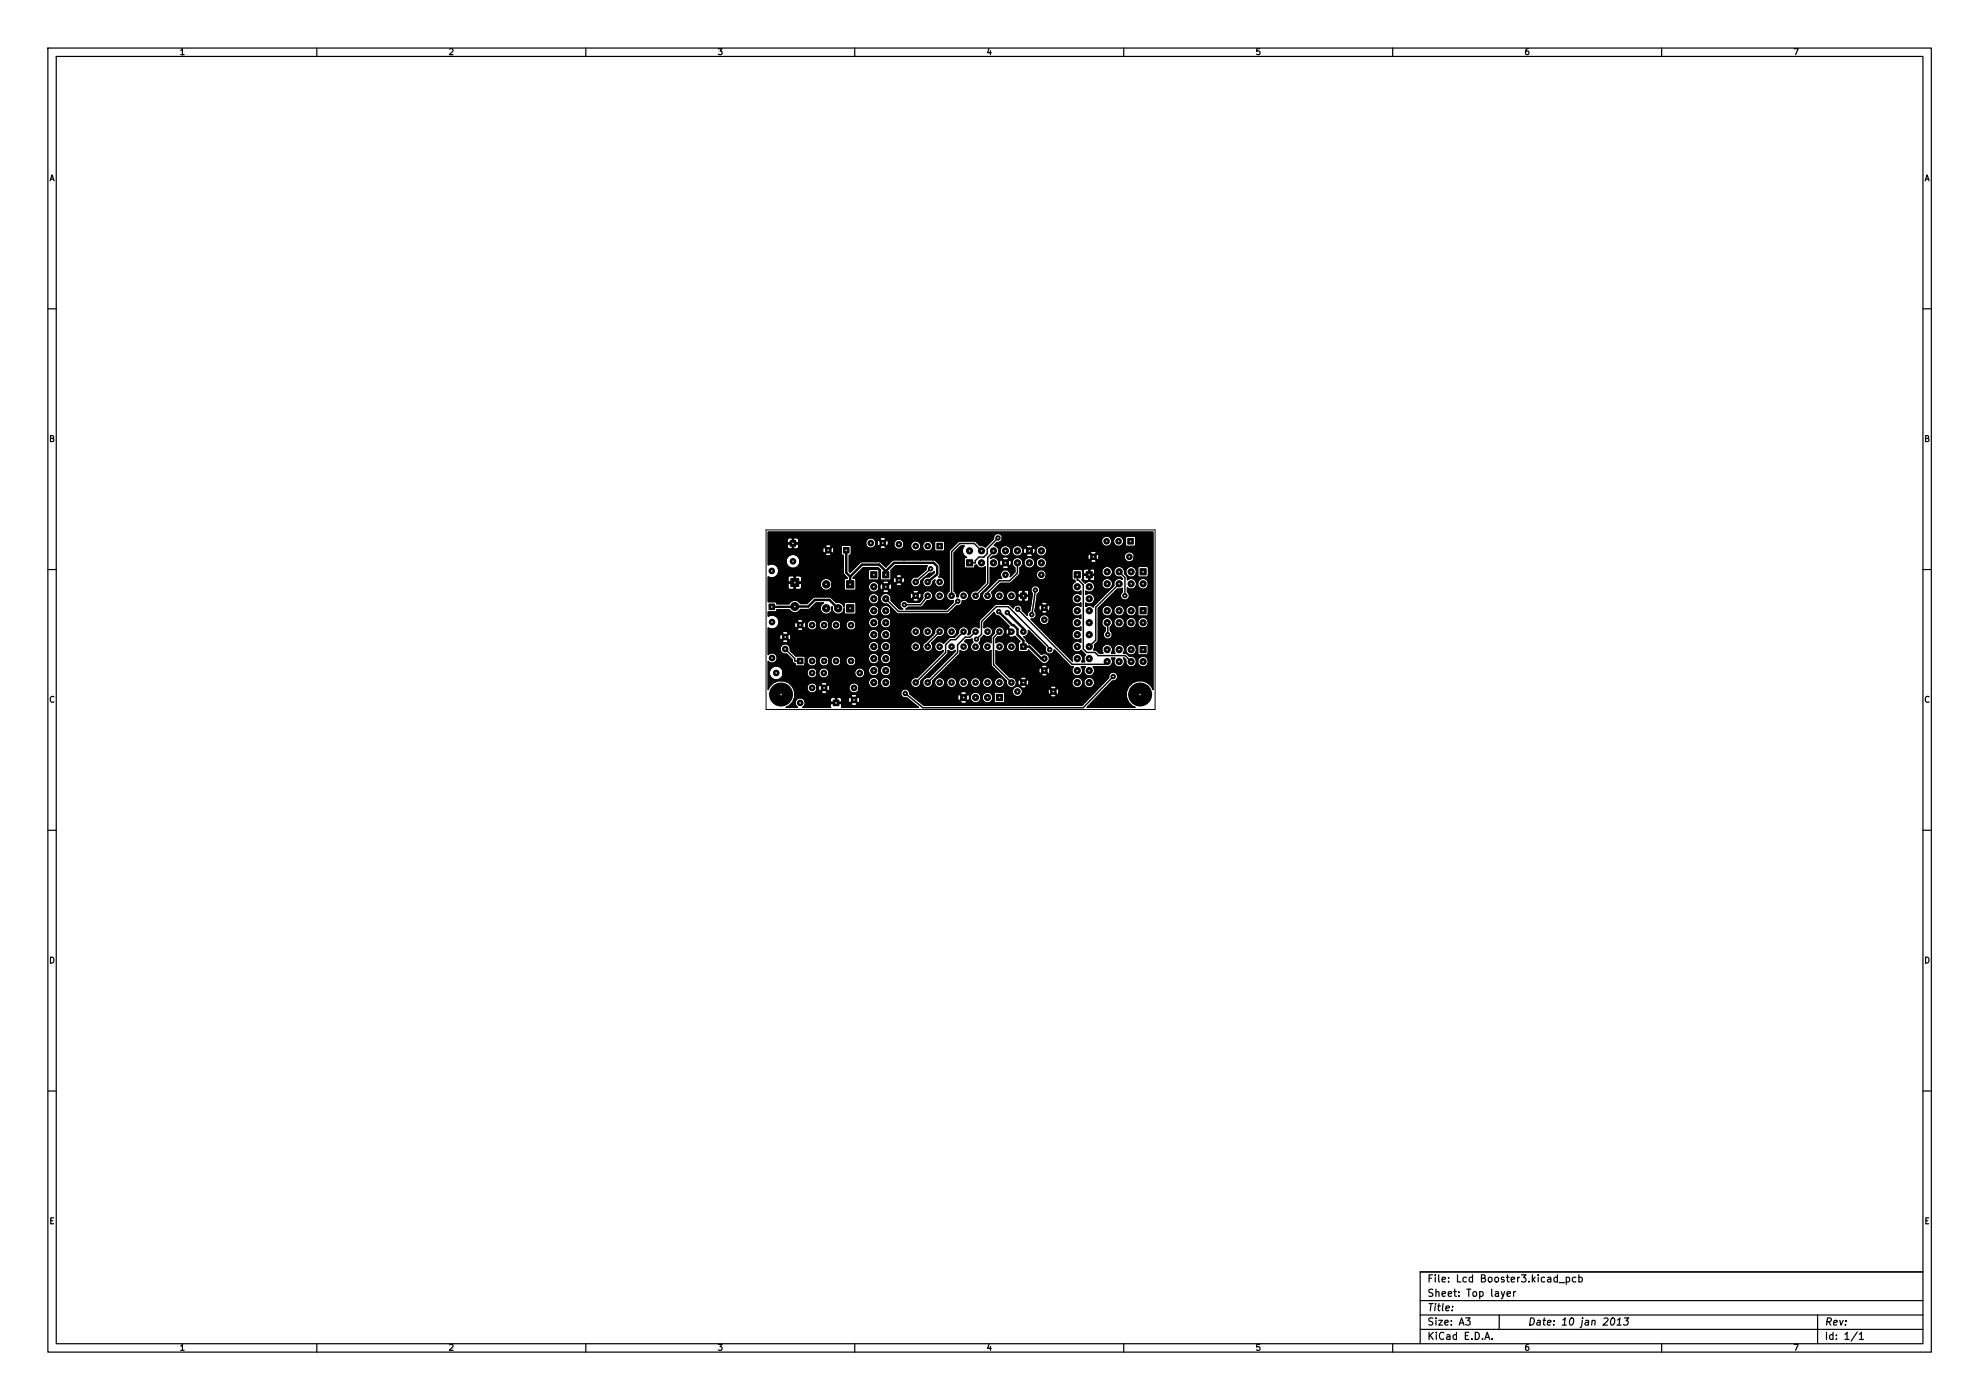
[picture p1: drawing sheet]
<svg xmlns="http://www.w3.org/2000/svg" width="420mm" height="297mm" viewBox="0 0 420 297" stroke-linecap="round" stroke-linejoin="round" font-family="sans-serif">
<defs><g id="words">
<g font-size="2.1">
<text x="302.9" y="272.1">File: Lcd Booster3.kicad_pcb</text>
<text x="302.9" y="275.2">Sheet: Top layer</text>
<text x="302.9" y="281.3">Size: A3</text>
<text x="302.9" y="278.2">Title:</text>
<text x="324.2" y="281.3">Date: 10 jan 2013</text>
<text x="387.2" y="281.3">Rev:</text>
<text x="302.9" y="284.3">KiCad E.D.A.</text>
<text x="387.2" y="284.3">Id: 1/1</text>
</g>
<g font-size="1.8">
<text x="38.2" y="11.7">1</text>
<text x="95.3" y="11.7">2</text>
<text x="152.4" y="11.7">3</text>
<text x="209.4" y="11.7">4</text>
<text x="266.5" y="11.7">5</text>
<text x="323.6" y="11.7">6</text>
<text x="380.7" y="11.7">7</text>
<text x="10.4" y="38.5">A</text>
<text x="408.3" y="38.5">A</text>
<text x="10.4" y="93.8">B</text>
<text x="408.3" y="93.8">B</text>
<text x="10.4" y="149.1">C</text>
<text x="408.3" y="149.1">C</text>
<text x="10.4" y="204.5">D</text>
<text x="408.3" y="204.5">D</text>
<text x="10.5" y="259.8">E</text>
<text x="408.4" y="259.8">E</text>
<text x="38.2" y="286.6">1</text>
<text x="95.3" y="286.6">2</text>
<text x="152.4" y="286.6">3</text>
<text x="209.4" y="286.6">4</text>
<text x="266.5" y="286.6">5</text>
<text x="323.6" y="286.6">6</text>
<text x="380.7" y="286.6">7</text>
</g>
</g></defs>
<g fill="none" stroke="#000" stroke-width=".25">
<path d="M10.2 10.2h399.6v276.7h-399.6zM11.9 12h396.2v273.1h-396.2zM67.2 10.2v1.8M124.3 10.2v1.8M181.4 10.2v1.8M238.5 10.2v1.8M295.5 10.2v1.8M352.6 10.2v1.8M10.2 65.5h1.7M408.1 65.5h1.7M163 112.9h81.7v33.4l-.3-.6-.7-.7v-24.5l-.3-.3h-1.8l-.2 .3 .1 1.8 .2 .2h1.7l.3-.2v-.3v1.6a1.17 1.17 0 0 0-1.8-.7 1.17 1.17 0 0 0 0 1.9 1.17 1.17 0 0 0 1.8-.7v-.5v8.3v-3.3l-.3-.2h-1.7l-.3 .3 .1 1.9 .2 .1h1.7l.3-.1v-.3v1.6l-.2-.4a1.17 1.17 0 0 0-1.9 0 1.17 1.17 0 0 0 .7 1.8 1.17 1.17 0 0 0 1.4-1.4v8.2v-3.2l-.3-.2h-1.7l-.3 .3 .1 1.8 .2 .2h1.7l.3-.2v-.3v1.6a1.17 1.17 0 0 0-1.8-.7 1.17 1.17 0 0 0 0 1.9 1.17 1.17 0 0 0 1.8-.7v-.5v4.9a2.7 2.7 0 0 0-2.5-.5v-15.1a1.17 1.17 0 0 0-1.8-.8 1.17 1.17 0 0 0 0 1.9 1.17 1.17 0 0 0 1.8-.7v-.4v2.5a1.17 1.17 0 0 0-1.8-.8 1.17 1.17 0 0 0 0 2 1.17 1.17 0 0 0 1.8-.8v-.4v5.7a1.17 1.17 0 0 0-1.8-.7 1.17 1.17 0 0 0 0 1.9 1.17 1.17 0 0 0 1.8-.7v-.5v2.5a1.14 1.14 0 0 0-1.5-.8l-.7-.7h-.6l.2-.5v-8.7l-.1-.5a1.17 1.17 0 0 0-2 0 1.17 1.17 0 0 0 .8 1.8 1.17 1.17 0 0 0 1.3-1.3v2.5l-.1-.4a1.17 1.17 0 0 0-2 0 1.17 1.17 0 0 0 .8 1.8 1.17 1.17 0 0 0 1.3-1.4v5.7l-.1-.4a1.16 1.16 0 0 0-1.7-.3 1.16 1.16 0 0 0-.2 1.7h-.8l.3-.5v-8.7a1.17 1.17 0 0 0-1.8-.8 1.17 1.17 0 0 0 0 1.9 1.17 1.17 0 0 0 1.8-.7v-.4v2.5a1.16 1.16 0 0 0-1.9-.7 1.16 1.16 0 0 0 .3 2v.6a.97 .97 0 0 0-.2 1.5 .97 .97 0 0 0 1.5 0 .97 .97 0 0 0-.2-1.5v-.7a1.15 1.15 0 0 0 .5-1.2v5.7l-.2-.4a1.16 1.16 0 0 0-1.6-.3 1.16 1.16 0 0 0-.2 1.7h-.8l-.7-.7h-.5l.2-.5-.1-.5 .7-.7 .2-.4v-6.8l4-4h.6l.5-.2v.8a.97 .97 0 0 0-.2 1.4 .97 .97 0 0 0 1.4 0 .97 .97 0 0 0-.2-1.4v-.9l.2 .1a1.17 1.17 0 0 0 1.3 0 1.17 1.17 0 0 0 .5-1.2v-2.5l-.2-.4v-6.6l-.3-.3h-1.6l-.3 .3v1.5l.2 .3h1.7l.2-.1 .1-.3v5.2l-.3-.3v-2.5l-.1-.4a1.1 1.1 0 0 0-1.9 0 1.1 1.1 0 0 0 .7 1.7 1.1 1.1 0 0 0 1.3-1.3v2.5a1.17 1.17 0 0 0-1.8 .5 1.17 1.17 0 0 0 1.1 1.6 1.17 1.17 0 0 0 1.2-1.4v2.5l-.2-.4a1.14 1.14 0 0 0-1.8-.2v-.7l-.6-.6v-.6l-.2-.4v-6.1a1.1 1.1 0 0 0-1.6-.7 1.1 1.1 0 0 0 0 1.9 1.1 1.1 0 0 0 1.6-.7v-.5v6.1a1.16 1.16 0 0 0-1.5-.4 1.16 1.16 0 0 0-.5 1.5 1.16 1.16 0 0 0 1.4 .6l.4 .5a1.15 1.15 0 0 0-1.4 0 1.15 1.15 0 0 0-.4 1.3l-.3 .3v-3.4l-.2-.4v-6.1a1.1 1.1 0 0 0-1.7-.7 1.1 1.1 0 0 0 0 1.9 1.1 1.1 0 0 0 1.7-.7v-.5v6.1a1.17 1.17 0 0 0-1.9 0 1.17 1.17 0 0 0 .7 1.8 1.17 1.17 0 0 0 1.4-1.4v2.5l-.2-.4a1.17 1.17 0 0 0-1.9 0 1.17 1.17 0 0 0 .7 1.8 1.17 1.17 0 0 0 1.4-1.4v.9l-2.9 2.8v-9l-.1-.8h-.2l-.2 .1v-.3a.82 .82 0 0 0-1.4 0l.7 .7 .7-.7v.3l-.5 .5 .7 .7h.2l.1-.5v9l-.5 .6v-8.9l-.7-.7-.2 .2v-.4l-.6-.6a.82 .82 0 0 0 0 1.3l.6-.7v.4l-.5 .5 .1 .2a.87 .87 0 0 0 1.3-.2v8.9l-.3 .3v-7.1l-.4-.4-.7 .1v1h1l.1-.7v1.7l-.1-.7h-1v1l.1 .1h.6l.4-.4v5.4l-.4 .6-.2-.2a1.12 1.12 0 0 0-1.4 .1v-.8l.1 .1a1.16 1.16 0 0 0 1.5-.2 1.16 1.16 0 0 0 0-1.6 1.16 1.16 0 0 0-1.6-.1v-.7l.1 .1a1.16 1.16 0 0 0 1.8-.7 1.16 1.16 0 0 0-1.3-1.4v-2.6l-.7-.1-.4 .4v.6l.1 .1h1v.3h-1l-.1 .7 .4 .4 .7-.1v.3l-.7 .3-.7-.7 .1-.2v-1.7l-.1-.2-1.8-.1-.3 .3v1.7l.1 .2 .5 .1 .1 .3a1.15 1.15 0 0 0-.6 1.7 1.15 1.15 0 0 0 1.7 .3v.8l-.1-.1a1.16 1.16 0 0 0-1.5 .2 1.16 1.16 0 0 0 .1 1.6 1.16 1.16 0 0 0 1.5 0v.8l-.1-.1a1.16 1.16 0 0 0-1.5 .2 1.16 1.16 0 0 0 .1 1.6 1.16 1.16 0 0 0 1.5 0v.8l-.1-.1a1.16 1.16 0 0 0-1.5 .3 1.16 1.16 0 0 0 .1 1.5 1.16 1.16 0 0 0 1.5 .1v.8l-.1-.1a1.16 1.16 0 0 0-1.5 .2 1.16 1.16 0 0 0 .1 1.6 1.16 1.16 0 0 0 1.5 0v.8l-.1-.1a1.16 1.16 0 0 0-1.5 .3 1.16 1.16 0 0 0 .1 1.6 1.16 1.16 0 0 0 1.6-.1l1 .9-.2 .2a1.14 1.14 0 0 0 0 1.3h-.6a1.16 1.16 0 0 0-.9-1.8 1.16 1.16 0 0 0-1.1 1.7l-4.8-4.8v-6.9l-.1-.3h-.2l-.2 .1-.2-.6v-11.1l-.2-.5a1.17 1.17 0 0 0-1.9 0 1.17 1.17 0 0 0 .8 1.8 1.17 1.17 0 0 0 1.3-1.3v2.5l-.2-.4a1.17 1.17 0 0 0-1.9 0 1.17 1.17 0 0 0 .8 1.8 1.17 1.17 0 0 0 1.3-1.4v8.6v-6.1l-.2-.4a1.1 1.1 0 0 0-1.8 0 1.1 1.1 0 0 0 .7 1.7 1.1 1.1 0 0 0 1.3-1.3v6.1h-.8l-.4 .3 .7 .7 .7-.7v.3l-.5 .5 .7 .7h.2l.1-.5v6.4l-.1-.2v-4l-.4-.7v-.8l-.7-.7-.2 .2v-.4l-.6-.6a.82 .82 0 0 0 0 1.3l.6-.7v.4l-.5 .5 .1 .2a.87 .87 0 0 0 1.3-.2l-.1 .8a1.1 1.1 0 0 0-1.6 .5 1.1 1.1 0 0 0 .9 1.5 1.1 1.1 0 0 0 1.2-1.3v4l-3.9-3.9a.96 .96 0 0 0 1-.6 .96 .96 0 0 0-.2-1.1l.5-3.6a.95 .95 0 0 0 .6-1.1 .95 .95 0 0 0-1-.8v-7.7l-.1-.3-.2-.1-.2 .2v-.3a.88 .88 0 0 0-1.5 0l.7 .7 .8-.7v.3l-.6 .6 .8 .7 .2-.1 .1-.4v7.1h-.1v-5l-.4-.7v-.7l-.8-.7-.1 .1v-.3l-.8-.8-.2 .1a.94 .94 0 0 0 .2 1.4l.8-.7v.3l-.6 .6 .1 .2a.94 .94 0 0 0 1.4-.2v.7l-.1-.1a1.17 1.17 0 0 0-1.8 .6 1.17 1.17 0 0 0 1.1 1.6 1.17 1.17 0 0 0 1.2-1.4l-.1 5a.96 .96 0 0 0-.7 .7 .96 .96 0 0 0 .3 1l-.6 3.6-.1 .1v-4l-.4-.4-.7 .1v1h.9l.2-.5v1.2l-.2-.5h-.9v1l.1 .1 .8-.1 .2-.5v2.6l-.4 .6v.4l-1-1v-12.9l-.1-.5a1.17 1.17 0 0 0-2 0 1.17 1.17 0 0 0 .8 1.8 1.17 1.17 0 0 0 1.3-1.3v2.5l-.1-.4a1.16 1.16 0 0 0-1.9-.2 1.16 1.16 0 0 0 .4 1.8v1l-.8 .7-.1-5.4a1.16 1.16 0 0 0-1.8-.8v-1.9l-.1-.4a.97 .97 0 0 0-1.2-.3 .97 .97 0 0 0-.6 1l-1.7 1.8a1.05 1.05 0 0 0-1.2-.3l-1-1h-3.2l-.4 .1-1.7 1.8-.2 .4-.1 8.4a1.09 1.09 0 0 0-.4 1.4 1.09 1.09 0 0 0 1.4 .5v.4l-1.5 1.4h-.3v-14.1l-.3-.3h-1.6l-.3 .3v1.5l.2 .3h1.7l.2-.1 .1-.3v6.8l-.5-.7-.8-.2 .3-.5v-1.8a2.19 2.19 0 0 0-1.1-1.3h-.5v-3.2l-.1-.3a1.1 1.1 0 0 0-1.9-.1 1.1 1.1 0 0 0 .7 1.7 1.1 1.1 0 0 0 1.3-1.3v3.2h-2.5v-3.2l-.2-.3a1.1 1.1 0 0 0-1.8-.1 1.1 1.1 0 0 0 .7 1.7 1.1 1.1 0 0 0 1.3-1.3v3.2h-3.6v-3.5l-.1-.4a1.1 1.1 0 0 0-1.9 0 1.1 1.1 0 0 0 .7 1.7 1.1 1.1 0 0 0 1.3-1.3v3.5h-2.3l-1 .9v-4.8l-.1-.3-.2-.1-.2 .2v-.3a.82 .82 0 0 0-1.4 0l.7 .6 .7-.6v.3l-.5 .5 .7 .7 .2-.1 .1-.4v4.3l-.5 .5v-4.1l-.7-.7-.2 .2v-.4l-.6-.7a.82 .82 0 0 0 0 1.4l.6-.7v.4l-.5 .5 .1 .2a.87 .87 0 0 0 1.3-.2v4.2l-1.2-1.1h-.9v-4.2l-.2-.4a1.1 1.1 0 0 0-1.8 0 1.1 1.1 0 0 0 .7 1.7 1.1 1.1 0 0 0 1.3-1.3v4.2h-3.2l-2.3 2.2-.2-.2v-3.4h.3l.2-.3v-1.5l-.3-.3h-1.6l-.2 .1-.1 1.7 .2 .3h.2v3.7l.2 .5 .7 .6v.1l-.5 .1-.2 .2v2l.2 .2 2.1 .1 .2-.2 .1-2.1-.2-.2-.5-.1v-.1l2.2-2.2h3.1l.6 .6v1.9l.2 .2h1.7l.3-.3v-1.8l.9-.9h6.8l-.3 .7-1.8 1.7a1.1 1.1 0 0 0-1.5 .8 1.1 1.1 0 0 0 1.2 1.3 1.1 1.1 0 0 0 1-1.4l1.8-1.6h.5l.5-.3v.2l-1.1 .9a1.09 1.09 0 0 0-1.3 .9 1.09 1.09 0 0 0 1 1.3 1.09 1.09 0 0 0 1.1-1.2l.5-.4-.1 .3a1.1 1.1 0 0 0 1.1 1.3 1.1 1.1 0 0 0 1.1-1.3v2.9l-.2-.4a1.1 1.1 0 0 0-1.8 0 1.1 1.1 0 0 0 .7 1.7 1.1 1.1 0 0 0 1.3-1.3v3h-8.3l.5-.4h2.9l1.1-1.3h.4a1.09 1.09 0 0 0 .8-1.4 1.09 1.09 0 0 0-1.4-.7 1.09 1.09 0 0 0-.6 1.4l-.4 .4v-1.1l-.1-.3-.2-.1-.2 .2-.1-.6a.87 .87 0 0 0-1.3 .2l.7 .7 .7-.7v.4l-.5 .5 .7 .7 .2-.1 .1-.4v.6l-.4 .6h-.1v-.5l-.7-.7-.2 .2v-.4l-.7-.7-.2 .1a.87 .87 0 0 0 .2 1.3l.7-.7v.4l-.5 .5 .1 .2a.87 .87 0 0 0 1.3-.2v.5h-2.3l-.7-.4-.1-4.6-.1-.3-.2-.1-.2 .2v-.4a.82 .82 0 0 0-1.3 0l.7 .7 .6-.7v.4l-.5 .5 .7 .7 .2-.1 .2-.4v4.1l-.6 .1v-3.5l-.6-.7-.2 .2v-.4l-.7-.7-.2 .1a.87 .87 0 0 0 .2 1.3l.7-.7v.4l-.5 .5v.2a.87 .87 0 0 0 1.3-.2v3.5a.95 .95 0 0 0-.5 .9 .95 .95 0 0 0 .7 .8h-.7l-1.7-1.6v-3.4l-.1-.4h-.2l-.2 .1v-.3a.88 .88 0 0 0-1.5 0l.8 .7 .7-.7v.3l-.6 .6 .8 .7h.2l.1-.5v2.9l-.1-.2v-.6l-.4-.6v-.8l-.7-.7-.2 .2v-.4l-.8-.7a.88 .88 0 0 0 0 1.4l.8-.7v.4l-.6 .5 .1 .2a.94 .94 0 0 0 1.4-.2v.8l-.1-.1a1.16 1.16 0 0 0-1.8 .8 1.16 1.16 0 0 0 1.5 1.2l2 2 .4 .2h10.4l.3-.2 1.7-1.6a.96 .96 0 0 0 1.1-1 1.1 1.1 0 0 0 1.4-1 1.1 1.1 0 0 0-1.2-1.2 1.1 1.1 0 0 0-1 1.3h-.4a1.07 1.07 0 0 0-.5-1.1v-8.2l1.4-1.5h.7l-.2 .2a1.52 1.52 0 0 0 .7 2.3h-.3l-.2 .3v1.7l.2 .2 1.8 .1 .2-.2 .1-.4 .3-.1 .1 .2a1.14 1.14 0 0 0 1.8 .1v3.4l-1.8 1.8a1.09 1.09 0 0 0-1.4 .9 1.09 1.09 0 0 0 1.2 1.2 1.09 1.09 0 0 0 1-1.4l2-2.1v-3.7a1.16 1.16 0 0 0 1.6-.1 1.16 1.16 0 0 0 0-1.6 1.16 1.16 0 0 0-1.6-.1l.5-.5a1.16 1.16 0 0 0 1.4-.9 1.16 1.16 0 0 0-1-1.4l.6-.6a.97 .97 0 0 0 1.1-1.1v1.9a1.17 1.17 0 0 0 .2 2.1 1.17 1.17 0 0 0 1.6-1.3v2.1l-.2-.1-.2 .2-.1-.6a.94 .94 0 0 0-1.4 .2l.8 .7 .7-.7v.4l-.6 .5 .8 .7h.2l.1-.5v2.5l-.2 .3v-.7l-.3-.5v-.9l-.7-.7-.2 .2v-.4l-.8-.7a.88 .88 0 0 0 0 1.4l.8-.7v.4l-.6 .5 .1 .2a.94 .94 0 0 0 1.4-.2v.9l-.1-.2a1.09 1.09 0 0 0-1.5 .2 1.09 1.09 0 0 0 .1 1.5l-.9 .1-2.8 2.7a1.1 1.1 0 0 0-.3 1.5 1.1 1.1 0 0 0 1.6 .3 1.1 1.1 0 0 0 .2-1.6l1.9-1.9h1.9l.4-.2 1.8-1.8v-1.4a1.11 1.11 0 0 0 .6-1.2v10.4v-4.3l-.6-.1-.4 .4 .1 .7h.9v.2h-.9l-.1 .2v.5l.2 .3 .7 .1 .1-.1v2.1l-.1-.2a.96 .96 0 0 0-1.2-1.1v-2.1l-.2-.4a1.1 1.1 0 0 0-1.8 0 1.1 1.1 0 0 0 .7 1.7 1.1 1.1 0 0 0 1.3-1.3v2.1l-.5 .4-.2 .3-.8-.8h-1v-2l-.2-.4a1.1 1.1 0 0 0-1.8 0 1.1 1.1 0 0 0 .7 1.7 1.1 1.1 0 0 0 1.3-1.3v2h-1.7l-.4 .1-3.2 3.2-.2 .4v1.3a1.08 1.08 0 0 0-1.3-.1 1.08 1.08 0 0 0-.4 1.2l-.4 .3h-.2a1.09 1.09 0 0 0-.7-1.7 1.09 1.09 0 0 0-1.3 1.4l-.4 .4v-.9a1.1 1.1 0 0 0-1.7-.7 1.1 1.1 0 0 0 0 1.8 1.1 1.1 0 0 0 1.7-.7v-.4v.9l-.5 .5h-1l-1 1v-2.4a1.09 1.09 0 0 0-1.4-.9 1.09 1.09 0 0 0-.8 1.4l-.4 .4v-.9a1.1 1.1 0 0 0-1.7-.7 1.1 1.1 0 0 0 0 1.8 1.1 1.1 0 0 0 1.7-.7v-.4v.9l-1.7 1.6a1.1 1.1 0 0 0-.3 1.5 1.1 1.1 0 0 0 1.6 .3 1.1 1.1 0 0 0 .2-1.6l1.5-1.4a1.1 1.1 0 0 0 1.3-1.3v2.4l-.3 .3-.2-.2a1.1 1.1 0 0 0-1.5 .2 1.1 1.1 0 0 0 .1 1.5 1.1 1.1 0 0 0 1.5 0v.2l-4.7 4.8v-9.2a1.1 1.1 0 0 0-1.7-.7 1.1 1.1 0 0 0 0 1.8 1.1 1.1 0 0 0 1.7-.7v-.4v3.2a1.1 1.1 0 0 0-1.7-.7 1.1 1.1 0 0 0 0 1.8 1.1 1.1 0 0 0 1.7-.7v-.4v6l-.9 .7a1.1 1.1 0 0 0-1.3 1.1 1.1 1.1 0 0 0 1.2 1.1 1.1 1.1 0 0 0 1-1.4l5.6-5.7 .2-.8a1.03 1.03 0 0 0 1.5 0v.2l-5.6 5.6a1.09 1.09 0 0 0-1.3 .9 1.09 1.09 0 0 0 1.1 1.2 1.09 1.09 0 0 0 1-1.4l5.7-5.7 .1-.8a1.09 1.09 0 0 0 1.8-.3 1.09 1.09 0 0 0-.8-1.6l.4-.4h.8l.3-.2 .3 .7a1.09 1.09 0 0 0-.4 1.6 1.09 1.09 0 0 0 1.6 .2 1.09 1.09 0 0 0 0-1.6l.3-.3 .2-.7 .6-.6 .1 .1a1.1 1.1 0 0 0 1.5-.2 1.1 1.1 0 0 0-.1-1.5 1.1 1.1 0 0 0-1.5 0v-1.1l2.2-2.1a.93 .93 0 0 0 1 .7l2.2 2.2-.3 .3 .9 .8-.3 .4v-.4l-.7-.7-.2 .1a.87 .87 0 0 0 .2 1.3l.7-.7v.4l-.6 .5 .1 .2a1.34 1.34 0 0 0 1.3 0l1.1 1-.3 .3v1.6l.2 .2 1.6 .1 .3-.4 2.3 2.3a1.11 1.11 0 0 0 1.5 .6 1.11 1.11 0 0 0 .5-1.5 1.11 1.11 0 0 0-1.5-.5l-2.1-2.1-.7-.1-.1-.4-.3-.1v-.4l-.6-.6a1.06 1.06 0 0 0 1-1.4l3.7 3.7a.96 .96 0 0 0 .6 1.4 .96 .96 0 0 0 1.2-.9l3.4 3.4 .7 .2-.2 .1a1.16 1.16 0 0 0 .3 1.6 1.16 1.16 0 0 0 1.5-.1 1.16 1.16 0 0 0 0-1.6h.9l-.1 .1a1.16 1.16 0 0 0 .2 1.6 1.16 1.16 0 0 0 1.6-.1 1.16 1.16 0 0 0 0-1.6l2.6-.1a1.14 1.14 0 0 0 1.3-.4 1.14 1.14 0 0 0-.1-1.4h.8l-.1 .1a1.16 1.16 0 0 0 .2 1.6 1.16 1.16 0 0 0 1.6-.1 1.16 1.16 0 0 0 .1-1.6l.5 .4a1.16 1.16 0 0 0 1.1 1.5 1.16 1.16 0 0 0 1.2-1.4v4.4l-.9 .4a2.92 2.92 0 0 0-1.3 2.8 2.92 2.92 0 0 0 1.9 2.4h-10.2l5.3-5.6a.97 .97 0 0 0 1.2-.9 .97 .97 0 0 0-1.1-1 .97 .97 0 0 0-.8 1.2l-3 3.1v-2.3a1.17 1.17 0 0 0-1.8-.8 1.17 1.17 0 0 0 0 2 1.17 1.17 0 0 0 1.8-.8v-.4v2.3l-2.6 2.6v-4.9a1.17 1.17 0 0 0-1.7-.8 1.17 1.17 0 0 0 0 2 1.17 1.17 0 0 0 1.7-.8v-.4l-.1 5h-4.9v-3.2l-.1-.3-.2-.1-.2 .2v-.3a.82 .82 0 0 0-1.4 0l.7 .6 .7-.6v.3l-.5 .5 .7 .7 .2-.1 .1-.4v2.7h-.5v-2l-.7-.7-.2 .2v-.4l-.5-.5v-4.2l-.1-.3-.2-.1-.2 .2v-.4a.82 .82 0 0 0-1.4 0l.7 .7 .7-.7v.4l-.5 .5 .7 .7 .2-.1 .1-.5v3.8l-.1-.2-.2 .1a.87 .87 0 0 0 .2 1.3l.6-.7v.4l-.5 .5 .1 .2a.87 .87 0 0 0 1.3-.2v2h-1.9v-6.5l-.7-.6-.2 .1v-.3l-.6-.7-.2 .1a.87 .87 0 0 0 .2 1.3l.6-.7v.3l-.5 .5 .1 .2a.87 .87 0 0 0 1.3-.2v6.5h-3.9v-5.1l-.2-.3-.2-.1-.1 .2v-.3a.82 .82 0 0 0-1.4 0l.7 .6 .7-.6v.3l-.6 .5 .7 .7 .2-.1 .2-.4v4.6h-.5v-3.9l-.7-.7-.2 .2v-.4l-.7-.7a.82 .82 0 0 0 0 1.4l.7-.7v.4l-.5 .5v.1l-.8-.2v-8.6l-.2-.4a1.1 1.1 0 0 0-1.8 0 1.1 1.1 0 0 0 .7 1.7 1.1 1.1 0 0 0 1.3-1.3v7.6l-.2-.4a1.06 1.06 0 0 0-1.2-.4l-2.9-3v-2.8a1.09 1.09 0 0 0 1.5 0 1.09 1.09 0 0 0 0-1.6 1.09 1.09 0 0 0-1.5 0v-.9l.4-.4a1.09 1.09 0 0 0 1.4-1 1.09 1.09 0 0 0-1.2-1.2 1.09 1.09 0 0 0-1 1.4l-.7 .8v1.3a1.09 1.09 0 0 0-1.5 0 1.09 1.09 0 0 0 0 1.6 1.09 1.09 0 0 0 1.5 0v3.2l3.3 3.4a1.1 1.1 0 0 0 1 1.3 1.1 1.1 0 0 0 1.1-1.3v1a1.1 1.1 0 0 0-.8 1.5 1.1 1.1 0 0 0 1.6 .5 1.1 1.1 0 0 0 .1-1.7 .85 .85 0 0 0 1.3-.2v3.9h-4.7v-5l-.2-.4a1.1 1.1 0 0 0-1.8 0 1.1 1.1 0 0 0 .7 1.7 1.1 1.1 0 0 0 1.3-1.3v2.4l-.3-.2-1.8 .1-.2 .3v1.6l.4 .3h1.6l.3-.1v-.3v.9h-2.5l-.1-5a1.1 1.1 0 0 0-1.7-.7 1.1 1.1 0 0 0 0 1.8 1.1 1.1 0 0 0 1.7-.7v-.4v3a1.17 1.17 0 0 0-1.8-.4 1.17 1.17 0 0 0 .2 1.9 1.17 1.17 0 0 0 1.7-.9v-.4v1.8h-2.5l-.1-5a1.1 1.1 0 0 0-1.7-.7 1.1 1.1 0 0 0 0 1.8 1.1 1.1 0 0 0 1.7-.7v-.4v3a1.17 1.17 0 0 0-1.9-.4 1.17 1.17 0 0 0 .2 1.9 1.17 1.17 0 0 0 1.8-.9v-.4v1.8h-2.4l-.1-1.9-.2-.4v-2.7a1.1 1.1 0 0 0-1.6-.7 1.1 1.1 0 0 0 0 1.8 1.1 1.1 0 0 0 1.6-.7v-.4v2.7h-.1l-.2 .1-.1-.5a.94 .94 0 0 0-1.4 .2l.8 .7 .7-.7v.3l-.6 .6 .8 .7 .2-.1 .2-.4v1.4h-.6v-.7l-.7-.7-.2 .2v-.4l-.7-.7a.88 .88 0 0 0 0 1.4l.7-.7v.4l-.6 .5 .1 .2a.94 .94 0 0 0 1.4-.2v.7h-2.2v-5l-.2-.4a1.1 1.1 0 0 0-1.8 0 1.1 1.1 0 0 0 .7 1.7 1.1 1.1 0 0 0 1.3-1.3v5h-2.5v-5l-.2-.4a1.1 1.1 0 0 0-1.8 0 1.1 1.1 0 0 0 .7 1.7 1.1 1.1 0 0 0 1.3-1.3v5h-4.5l-3-2.4v-.3a.97 .97 0 0 0-1.1-.7 .97 .97 0 0 0-.7 1.2 .97 .97 0 0 0 1.2 .6l2.5 2.1h-5.8v-20.7l-.2-.5a1.17 1.17 0 0 0-1.9 0 1.17 1.17 0 0 0 .7 1.8 1.17 1.17 0 0 0 1.4-1.3v2.5l-.2-.4a1.17 1.17 0 0 0-1.9 0 1.17 1.17 0 0 0 .7 1.8 1.17 1.17 0 0 0 1.4-1.4v2.5l-.2-.4a1.17 1.17 0 0 0-1.9 0 1.17 1.17 0 0 0 .7 1.8 1.17 1.17 0 0 0 1.4-1.4v2.6l-.2-.4a1.17 1.17 0 0 0-1.9-.1 1.17 1.17 0 0 0 .7 1.8 1.17 1.17 0 0 0 1.4-1.3v2.5l-.2-.4a1.17 1.17 0 0 0-1.9 0 1.17 1.17 0 0 0 .7 1.8 1.17 1.17 0 0 0 1.4-1.4v2.6l-.2-.5a1.17 1.17 0 0 0-1.9 0 1.17 1.17 0 0 0 .7 1.8 1.17 1.17 0 0 0 1.4-1.3v2.5l-.2-.4a1.17 1.17 0 0 0-1.9 0 1.17 1.17 0 0 0 .7 1.8 1.17 1.17 0 0 0 1.4-1.4v5.5h-2.5v-29l-.3-.3-1.9 .1-.1 .2v1.8l.3 .2h1.7l.2-.2 .1-.3v1.7a1.17 1.17 0 0 0-1.8-.8 1.17 1.17 0 0 0 0 2 1.17 1.17 0 0 0 1.8-.8v-.4v2.5a1.17 1.17 0 0 0-1.8-.7 1.17 1.17 0 0 0 0 1.9 1.17 1.17 0 0 0 1.8-.7v-.5v2.6a1.17 1.17 0 0 0-1.8-.8 1.17 1.17 0 0 0 0 1.9 1.17 1.17 0 0 0 1.8-.7v-.4v2.5a1.17 1.17 0 0 0-1.8-.8 1.17 1.17 0 0 0 0 2 1.17 1.17 0 0 0 1.8-.8v-.4v2.5a1.17 1.17 0 0 0-1.8-.7 1.17 1.17 0 0 0 0 1.9 1.17 1.17 0 0 0 1.8-.7v-.5v2.6a1.17 1.17 0 0 0-1.8-.8 1.17 1.17 0 0 0 0 2 1.17 1.17 0 0 0 1.8-.8v-.4v2.5a1.17 1.17 0 0 0-1.8-.7 1.17 1.17 0 0 0 0 1.9 1.17 1.17 0 0 0 1.8-.7v-.5v2.6a1.17 1.17 0 0 0-1.8-.8 1.17 1.17 0 0 0 0 1.9 1.17 1.17 0 0 0 1.8-.7v-.4v2.5a1.17 1.17 0 0 0-1.8-.8 1.17 1.17 0 0 0 0 2 1.17 1.17 0 0 0 1.8-.8v-.4v5.5h-3.1v-7.5a1.08 1.08 0 0 0-1.8-.6v-9.6a1.1 1.1 0 0 0-1.7-.7 1.1 1.1 0 0 0 0 1.8 1.1 1.1 0 0 0 1.7-.7v-.4v7.6a1.1 1.1 0 0 0-1.7-.7 1.1 1.1 0 0 0 0 1.9 1.1 1.1 0 0 0 1.7-.7v-.5v2a1.09 1.09 0 0 0 .4 1.8 1.09 1.09 0 0 0 1.4-1.2v7.5h-1.1l-.1-4.4a1.1 1.1 0 0 0-1.7-.7 1.1 1.1 0 0 0 0 1.9 1.1 1.1 0 0 0 1.7-.7v-.5v2.2l-.2-.1-.2 .2v-.4a.82 .82 0 0 0-1.4 0l.7 .7 .7-.7v.4l-.5 .5 .7 .7 .2-.1 .1-.4v1.4h-.5v-.7l-.7-.7-.2 .2v-.4l-.6-.7a.82 .82 0 0 0 0 1.4l.6-.7v.4l-.5 .5 .1 .2a.87 .87 0 0 0 1.3-.2v.7h-3.3l-.1-17.7a1.1 1.1 0 0 0-1.7-.7 1.1 1.1 0 0 0 0 1.8 1.1 1.1 0 0 0 1.7-.7v-.4v7.6a1.1 1.1 0 0 0-1.7-.7 1.1 1.1 0 0 0 0 1.9 1.1 1.1 0 0 0 1.7-.7v-.5v8.1l-.3-.2h-.5l-.2 .2v.9h1l.1-.5v1.2l-.1-.4h-1.2v-1.2l-.7-.2-.3 .2-.1 .8 .1 .1h1v.3h-1l-.1 .1 .1 .7h-.2l-.1-17.7a1.1 1.1 0 0 0-1.7-.7 1.1 1.1 0 0 0 0 1.8 1.1 1.1 0 0 0 1.7-.7v-.4v7.6a1.1 1.1 0 0 0-1.7-.7 1.1 1.1 0 0 0 0 1.9 1.1 1.1 0 0 0 1.7-.7v-.5v5.4l-.1-2.8-.2-.4a1.1 1.1 0 0 0-1.8 0 1.1 1.1 0 0 0 .7 1.7 1.1 1.1 0 0 0 1.3-1.3v2.7l-.3 .2v-.4a.82 .82 0 0 0-1.4 0l.7 .7 .7-.7v.4l-.5 .5 .6 .6h.2l.2-.5v4h-.5v-3.3l-.7-.7-.2 .2v-.3l-.7-.7a.82 .82 0 0 0 0 1.3l.7-.6v.3l-.5 .5 .1 .2a.87 .87 0 0 0 1.3-.2v3.3h-2.2v-17.7a1.1 1.1 0 0 0-1.7-.7 1.1 1.1 0 0 0 0 1.8 1.1 1.1 0 0 0 1.7-.7v-.4v7.6a1.1 1.1 0 0 0-1.7-.7 1.1 1.1 0 0 0 0 1.9 1.1 1.1 0 0 0 1.7-.7v-.5v2.6a1.1 1.1 0 0 0-1.7-.7 1.1 1.1 0 0 0 0 1.8 1.1 1.1 0 0 0 1.7-.7v-.4v3.1a1.1 1.1 0 0 0-1.7-.7 1.1 1.1 0 0 0 0 1.9 1.1 1.1 0 0 0 1.7-.7v-.5v4.4h-2.4v-17.3l-.1-.8-.2-.1-.2 .2-.1-.5a.87 .87 0 0 0-1.3 .2l.7 .6 .7-.6v.3l-.5 .5 .7 .7 .2-.1 .1-.4v17.3h-.6a1.1 1.1 0 0 0 .5-1.2v-9.4l-.4-.3v-5.7l-.7-.7-.2 .2v-.4l-.7-.7-.2 .1a.87 .87 0 0 0 .2 1.3l.7-.7v.4l-.5 .5 .1 .2a.87 .87 0 0 0 1.3-.2v5.7h-1.6l-1.1-1v-3.4l-.1-.3h-.2l-.2 .2-.1-.6a.87 .87 0 0 0-1.3 .2l.7 .7 .7-.7v.4l-.5 .5 .7 .6h.2l.1-.5v2.9l-.1-.2v-.5l-.4-.6v-.9l-.7-.7-.2 .2v-.3l-.6-.7a.82 .82 0 0 0 0 1.3l.6-.6v.3l-.5 .5 .1 .2a.87 .87 0 0 0 1.3-.2l-.1 .8a1.1 1.1 0 0 0-1.7 .7 1.1 1.1 0 0 0 1.4 1.3l1.2 1.1 .1 .5 .5 .4 .2 .5h1.7l.2-.1 .1-.3v8a1.1 1.1 0 0 0-1.7-.7 1.1 1.1 0 0 0 .1 1.9h-2.5l.6-.3a2.96 2.96 0 0 0 1.2-3.1 2.96 2.96 0 0 0-2.4-2.3v-1.9l-.2-.5a1.49 1.49 0 0 0-2.5 0 1.49 1.49 0 0 0 .9 2.2 1.49 1.49 0 0 0 1.8-1.7v1.9h-1l-1.1 .5-.8 .8-.3 .6v-6a1.09 1.09 0 0 0 1.6 .1 1.09 1.09 0 0 0 0-1.6 1.09 1.09 0 0 0-1.6 .1v-5.7l.5 .2a1.49 1.49 0 0 0 1.8-1.7 1.49 1.49 0 0 0-2.3-1v-.9h1.5l.3-.1v-.3h2.7a1.33 1.33 0 0 0 2.3-.1h2l1.4-1.4h1.6l-.2 .1a1.29 1.29 0 0 0-.4 1.7 1.29 1.29 0 0 0 1.6 .6 1.29 1.29 0 0 0 .8-1.6 1.31 1.31 0 0 0 1 1.6 1.31 1.31 0 0 0 1.5-1.2v.9l.2 .3h2.1l.3-.3v-1.9l-.3-.3h-2l-.3 .3v.7l-.2-.4a1.24 1.24 0 0 0-1.4-.5l-.5-.5v-11l-.2-.3h-.2l-.1 .1-.1-.5a.87 .87 0 0 0-1.3 .2l.7 .7 .7-.7v.3l-.6 .5 .7 .7h.2l.2-.5v10.5l-.4-.4-.1-9.4-.7-.7-.2 .2v-.4l-.7-.6a.82 .82 0 0 0 0 1.3l.7-.7v.4l-.5 .5 .1 .2a.87 .87 0 0 0 1.3-.2v5.8l-.1-.1a1.29 1.29 0 0 0-2.2 0 1.29 1.29 0 0 0 .9 2 1.29 1.29 0 0 0 1.5-1.6v3.3l-.6-.3h-3.1l-.4 .1-1.2 1.3h-1.2v-5.5l-.4-.4v-3.4l-.2-.6v-3.7l-.4-.4-.7 .1v1h1l.1-.7v1.6l-.1-.7h-1v1l.7 .1 .4-.4v2.1l-.4-.3-1-.3v-3.4l-.6-.1-.4 .4 .1 .7h.9v.2h-.9l-.1 .1v.6l.2 .3 .7 .1 .1-.1v1.2a1.49 1.49 0 0 0-1.3 1.7 1.49 1.49 0 0 0 1.7 1.3 1.49 1.49 0 0 0 1.2-1.8v3.4l-.8-.1-.1 .2v1.2h1.2l.1-.1v-.8v2.1v-.8l-.1-.2h-1.2v1.2l.1 .2h.8l.4-.4v3.4h-.3a1.25 1.25 0 0 0-1.3-.7v-5.1l-.1-.2h-.8l-.4 .5v.8l.1 .1h1.2v.2h-1.2l-.1 .2v.8l.4 .4h.8l.1-.2v2.5a1.21 1.21 0 0 0-1.1 .7h-2.6v-.3l-.3-.1h-1.5v-5.3a1.48 1.48 0 0 0 2.3-1.3 1.48 1.48 0 0 0-2.3-1.2zM10.2 120.8h1.7"/>
<path d="M408.1 120.8h1.7M10.2 176.2h1.7M408.1 176.2h1.7M10.2 231.5h1.7M408.1 231.5h1.7M301.4 276h106.7M301.4 279h106.7M308.3 277.2l-.1 .1M311 279.6h1l-.5 .6 .4 .1v.7l-.2 .1-.7-.1M318.1 279v3.1M319.3 274l-.5 1.4-.2 .2M319.8 274.5l.7-.1v-.3l-.5-.1-.2 .3 .1 .7h.6"/>
<path d="M321.2 274v1M321.6 274l-.4 .3M330.8 272.1h1.2M332.4 271.1l.4-.1 .3 .3-.2 .6h-.5M332.4 271v1.5M334.4 271.1l-.4-.1-.3 .3 .1 .6h.6M335 271.1l.5-.1 .3 .3-.2 .6h-.6M335 270.5v1.5M342 279.8l.4-.2a.9 .9 0 0 1-.4 1.5l-.2-.1-.1-.4zM344.7 279.6h.9l-.6 .6 .5 .1-.1 .7-.2 .1-.7-.1M385.7 279v6.1M408.1 269.9h-106.7v15.2"/>
<path d="M67.2 285.1v1.8M124.3 285.1v1.8M181.4 285.1v1.8M238.5 285.1v1.8M295.5 285.1v1.8M301.4 282.1h106.7M315.1 284.2l.5-1.5 .5 1.5M315.2 283.8h.8M316.6 284v.2M343.1 281.1h.9M343.3 280.1l.4-.5-.1 1.5M352.6 285.1v1.8"/>
<path d="M394.1 282.6l-1.3 2M394.6 283.1l.4-.4v1.5M394.6 284.2h.8"/>
</g>
<path d="M162.6 112.4h82.5v38.1h-82.5z" fill="none" stroke="#000" stroke-width=".21"/>
<g fill="#000" stroke="#000" stroke-width=".25">
<path d="M167.7 114.7h1.1v1.2h-1.1zM179 116.2h1.1v1.1h-1.1zM198.8 115.3h1.2v1.1h-1.2zM239.3 114.3h1.2v1.1h-1.2zM163.2 128.2h1.1v1.1h-1.1zM167.8 122.8h1.7v1.6h-1.7zM179.6 123.2h1.6v1.6h-1.6zM179.6 128.3h1.6v1.5h-1.6zM184.8 121.3h1.3v1.3h-1.3zM187.3 121.3h1.3v1.3h-1.3zM205.1 118.8h1.3v1.3h-1.3zM216.6 136.6h1.1v1.2h-1.1z"/>
<path d="M216.6 125.8h1.1v1.2h-1.1zM228 121.3h1.2v1.3h-1.2zM230.5 121.3h1.3v1.3h-1.3zM241.9 128.9h1.3v1.3h-1.3zM241.9 120.7h1.3v1.3h-1.3zM241.9 137.2h1.3v1.3h-1.3zM169.2 139.7h1.2v1.1h-1.2zM176.8 148.6h1.2v1.1h-1.2zM211.5 147.4h1.2v1.2h-1.2zM163 112.9h81.7v33.4l-.3-.6-.7-.7v-24.5l-.3-.3h-1.8l-.2 .3 .1 1.8 .2 .2h1.7l.3-.2v-.3v1.6a1.17 1.17 0 0 0-1.8-.7 1.17 1.17 0 0 0 0 1.9 1.17 1.17 0 0 0 1.8-.7v-.5v8.3v-3.3l-.3-.2h-1.7l-.3 .3 .1 1.9 .2 .1h1.7l.3-.1v-.3v1.6l-.2-.4a1.17 1.17 0 0 0-1.9 0 1.17 1.17 0 0 0 .7 1.8 1.17 1.17 0 0 0 1.4-1.4v8.2v-3.2l-.3-.2h-1.7l-.3 .3 .1 1.8 .2 .2h1.7l.3-.2v-.3v1.6a1.17 1.17 0 0 0-1.8-.7 1.17 1.17 0 0 0 0 1.9 1.17 1.17 0 0 0 1.8-.7v-.5v4.9a2.7 2.7 0 0 0-2.5-.5v-15.1a1.17 1.17 0 0 0-1.8-.8 1.17 1.17 0 0 0 0 1.9 1.17 1.17 0 0 0 1.8-.7v-.4v2.5a1.17 1.17 0 0 0-1.8-.8 1.17 1.17 0 0 0 0 2 1.17 1.17 0 0 0 1.8-.8v-.4v5.7a1.17 1.17 0 0 0-1.8-.7 1.17 1.17 0 0 0 0 1.9 1.17 1.17 0 0 0 1.8-.7v-.5v2.5a1.14 1.14 0 0 0-1.5-.8l-.7-.7h-.6l.2-.5v-8.7l-.1-.5a1.17 1.17 0 0 0-2 0 1.17 1.17 0 0 0 .8 1.8 1.17 1.17 0 0 0 1.3-1.3v2.5l-.1-.4a1.17 1.17 0 0 0-2 0 1.17 1.17 0 0 0 .8 1.8 1.17 1.17 0 0 0 1.3-1.4v5.7l-.1-.4a1.16 1.16 0 0 0-1.7-.3 1.16 1.16 0 0 0-.2 1.7h-.8l.3-.5v-8.7a1.17 1.17 0 0 0-1.8-.8 1.17 1.17 0 0 0 0 1.9 1.17 1.17 0 0 0 1.8-.7v-.4v2.5a1.16 1.16 0 0 0-1.9-.7 1.16 1.16 0 0 0 .3 2v.6a.97 .97 0 0 0-.2 1.5 .97 .97 0 0 0 1.5 0 .97 .97 0 0 0-.2-1.5v-.7a1.15 1.15 0 0 0 .5-1.2v5.7l-.2-.4a1.16 1.16 0 0 0-1.6-.3 1.16 1.16 0 0 0-.2 1.7h-.8l-.7-.7h-.5l.2-.5-.1-.5 .7-.7 .2-.4v-6.8l4-4h.6l.5-.2v.8a.97 .97 0 0 0-.2 1.4 .97 .97 0 0 0 1.4 0 .97 .97 0 0 0-.2-1.4v-.9l.2 .1a1.17 1.17 0 0 0 1.3 0 1.17 1.17 0 0 0 .5-1.2v-2.5l-.2-.4v-6.6l-.3-.3h-1.6l-.3 .3v1.5l.2 .3h1.7l.2-.1 .1-.3v5.2l-.3-.3v-2.5l-.1-.4a1.1 1.1 0 0 0-1.9 0 1.1 1.1 0 0 0 .7 1.7 1.1 1.1 0 0 0 1.3-1.3v2.5a1.17 1.17 0 0 0-1.8 .5 1.17 1.17 0 0 0 1.1 1.6 1.17 1.17 0 0 0 1.2-1.4v2.5l-.2-.4a1.14 1.14 0 0 0-1.8-.2v-.7l-.6-.6v-.6l-.2-.4v-6.1a1.1 1.1 0 0 0-1.6-.7 1.1 1.1 0 0 0 0 1.9 1.1 1.1 0 0 0 1.6-.7v-.5v6.1a1.16 1.16 0 0 0-1.5-.4 1.16 1.16 0 0 0-.5 1.5 1.16 1.16 0 0 0 1.4 .6l.4 .5a1.15 1.15 0 0 0-1.4 0 1.15 1.15 0 0 0-.4 1.3l-.3 .3v-3.4l-.2-.4v-6.1a1.1 1.1 0 0 0-1.7-.7 1.1 1.1 0 0 0 0 1.9 1.1 1.1 0 0 0 1.7-.7v-.5v6.1a1.17 1.17 0 0 0-1.9 0 1.17 1.17 0 0 0 .7 1.8 1.17 1.17 0 0 0 1.4-1.4v2.5l-.2-.4a1.17 1.17 0 0 0-1.9 0 1.17 1.17 0 0 0 .7 1.8 1.17 1.17 0 0 0 1.4-1.4v.9l-2.9 2.8v-9l-.1-.8h-.2l-.2 .1v-.3a.82 .82 0 0 0-1.4 0l.7 .7 .7-.7v.3l-.5 .5 .7 .7h.2l.1-.5v9l-.5 .6v-8.9l-.7-.7-.2 .2v-.4l-.6-.6a.82 .82 0 0 0 0 1.3l.6-.7v.4l-.5 .5 .1 .2a.87 .87 0 0 0 1.3-.2v8.9l-.3 .3v-7.1l-.4-.4-.7 .1v1h1l.1-.7v1.7l-.1-.7h-1v1l.1 .1h.6l.4-.4v5.4l-.4 .6-.2-.2a1.12 1.12 0 0 0-1.4 .1v-.8l.1 .1a1.16 1.16 0 0 0 1.5-.2 1.16 1.16 0 0 0 0-1.6 1.16 1.16 0 0 0-1.6-.1v-.7l.1 .1a1.16 1.16 0 0 0 1.8-.7 1.16 1.16 0 0 0-1.3-1.4v-2.6l-.7-.1-.4 .4v.6l.1 .1h1v.3h-1l-.1 .7 .4 .4 .7-.1v.3l-.7 .3-.7-.7 .1-.2v-1.7l-.1-.2-1.8-.1-.3 .3v1.7l.1 .2 .5 .1 .1 .3a1.15 1.15 0 0 0-.6 1.7 1.15 1.15 0 0 0 1.7 .3v.8l-.1-.1a1.16 1.16 0 0 0-1.5 .2 1.16 1.16 0 0 0 .1 1.6 1.16 1.16 0 0 0 1.5 0v.8l-.1-.1a1.16 1.16 0 0 0-1.5 .2 1.16 1.16 0 0 0 .1 1.6 1.16 1.16 0 0 0 1.5 0v.8l-.1-.1a1.16 1.16 0 0 0-1.5 .3 1.16 1.16 0 0 0 .1 1.5 1.16 1.16 0 0 0 1.5 .1v.8l-.1-.1a1.16 1.16 0 0 0-1.5 .2 1.16 1.16 0 0 0 .1 1.6 1.16 1.16 0 0 0 1.5 0v.8l-.1-.1a1.16 1.16 0 0 0-1.5 .3 1.16 1.16 0 0 0 .1 1.6 1.16 1.16 0 0 0 1.6-.1l1 .9-.2 .2a1.14 1.14 0 0 0 0 1.3h-.6a1.16 1.16 0 0 0-.9-1.8 1.16 1.16 0 0 0-1.1 1.7l-4.8-4.8v-6.9l-.1-.3h-.2l-.2 .1-.2-.6v-11.1l-.2-.5a1.17 1.17 0 0 0-1.9 0 1.17 1.17 0 0 0 .8 1.8 1.17 1.17 0 0 0 1.3-1.3v2.5l-.2-.4a1.17 1.17 0 0 0-1.9 0 1.17 1.17 0 0 0 .8 1.8 1.17 1.17 0 0 0 1.3-1.4v8.6v-6.1l-.2-.4a1.1 1.1 0 0 0-1.8 0 1.1 1.1 0 0 0 .7 1.7 1.1 1.1 0 0 0 1.3-1.3v6.1h-.8l-.4 .3 .7 .7 .7-.7v.3l-.5 .5 .7 .7h.2l.1-.5v6.4l-.1-.2v-4l-.4-.7v-.8l-.7-.7-.2 .2v-.4l-.6-.6a.82 .82 0 0 0 0 1.3l.6-.7v.4l-.5 .5 .1 .2a.87 .87 0 0 0 1.3-.2l-.1 .8a1.1 1.1 0 0 0-1.6 .5 1.1 1.1 0 0 0 .9 1.5 1.1 1.1 0 0 0 1.2-1.3v4l-3.9-3.9a.96 .96 0 0 0 1-.6 .96 .96 0 0 0-.2-1.1l.5-3.6a.95 .95 0 0 0 .6-1.1 .95 .95 0 0 0-1-.8v-7.7l-.1-.3-.2-.1-.2 .2v-.3a.88 .88 0 0 0-1.5 0l.7 .7 .8-.7v.3l-.6 .6 .8 .7 .2-.1 .1-.4v7.1h-.1v-5l-.4-.7v-.7l-.8-.7-.1 .1v-.3l-.8-.8-.2 .1a.94 .94 0 0 0 .2 1.4l.8-.7v.3l-.6 .6 .1 .2a.94 .94 0 0 0 1.4-.2v.7l-.1-.1a1.17 1.17 0 0 0-1.8 .6 1.17 1.17 0 0 0 1.1 1.6 1.17 1.17 0 0 0 1.2-1.4l-.1 5a.96 .96 0 0 0-.7 .7 .96 .96 0 0 0 .3 1l-.6 3.6-.1 .1v-4l-.4-.4-.7 .1v1h.9l.2-.5v1.2l-.2-.5h-.9v1l.1 .1 .8-.1 .2-.5v2.6l-.4 .6v.4l-1-1v-12.9l-.1-.5a1.17 1.17 0 0 0-2 0 1.17 1.17 0 0 0 .8 1.8 1.17 1.17 0 0 0 1.3-1.3v2.5l-.1-.4a1.16 1.16 0 0 0-1.9-.2 1.16 1.16 0 0 0 .4 1.8v1l-.8 .7-.1-5.4a1.16 1.16 0 0 0-1.8-.8v-1.9l-.1-.4a.97 .97 0 0 0-1.2-.3 .97 .97 0 0 0-.6 1l-1.7 1.8a1.05 1.05 0 0 0-1.2-.3l-1-1h-3.2l-.4 .1-1.7 1.8-.2 .4-.1 8.4a1.09 1.09 0 0 0-.4 1.4 1.09 1.09 0 0 0 1.4 .5v.4l-1.5 1.4h-.3v-14.1l-.3-.3h-1.6l-.3 .3v1.5l.2 .3h1.7l.2-.1 .1-.3v6.8l-.5-.7-.8-.2 .3-.5v-1.8a2.19 2.19 0 0 0-1.1-1.3h-.5v-3.2l-.1-.3a1.1 1.1 0 0 0-1.9-.1 1.1 1.1 0 0 0 .7 1.7 1.1 1.1 0 0 0 1.3-1.3v3.2h-2.5v-3.2l-.2-.3a1.1 1.1 0 0 0-1.8-.1 1.1 1.1 0 0 0 .7 1.7 1.1 1.1 0 0 0 1.3-1.3v3.2h-3.6v-3.5l-.1-.4a1.1 1.1 0 0 0-1.9 0 1.1 1.1 0 0 0 .7 1.7 1.1 1.1 0 0 0 1.3-1.3v3.5h-2.3l-1 .9v-4.8l-.1-.3-.2-.1-.2 .2v-.3a.82 .82 0 0 0-1.4 0l.7 .6 .7-.6v.3l-.5 .5 .7 .7 .2-.1 .1-.4v4.3l-.5 .5v-4.1l-.7-.7-.2 .2v-.4l-.6-.7a.82 .82 0 0 0 0 1.4l.6-.7v.4l-.5 .5 .1 .2a.87 .87 0 0 0 1.3-.2v4.2l-1.2-1.1h-.9v-4.2l-.2-.4a1.1 1.1 0 0 0-1.8 0 1.1 1.1 0 0 0 .7 1.7 1.1 1.1 0 0 0 1.3-1.3v4.2h-3.2l-2.3 2.2-.2-.2v-3.4h.3l.2-.3v-1.5l-.3-.3h-1.6l-.2 .1-.1 1.7 .2 .3h.2v3.7l.2 .5 .7 .6v.1l-.5 .1-.2 .2v2l.2 .2 2.1 .1 .2-.2 .1-2.1-.2-.2-.5-.1v-.1l2.2-2.2h3.1l.6 .6v1.9l.2 .2h1.7l.3-.3v-1.8l.9-.9h6.8l-.3 .7-1.8 1.7a1.1 1.1 0 0 0-1.5 .8 1.1 1.1 0 0 0 1.2 1.3 1.1 1.1 0 0 0 1-1.4l1.8-1.6h.5l.5-.3v.2l-1.1 .9a1.09 1.09 0 0 0-1.3 .9 1.09 1.09 0 0 0 1 1.3 1.09 1.09 0 0 0 1.1-1.2l.5-.4-.1 .3a1.1 1.1 0 0 0 1.1 1.3 1.1 1.1 0 0 0 1.1-1.3v2.9l-.2-.4a1.1 1.1 0 0 0-1.8 0 1.1 1.1 0 0 0 .7 1.7 1.1 1.1 0 0 0 1.3-1.3v3h-8.3l.5-.4h2.9l1.1-1.3h.4a1.09 1.09 0 0 0 .8-1.4 1.09 1.09 0 0 0-1.4-.7 1.09 1.09 0 0 0-.6 1.4l-.4 .4v-1.1l-.1-.3-.2-.1-.2 .2-.1-.6a.87 .87 0 0 0-1.3 .2l.7 .7 .7-.7v.4l-.5 .5 .7 .7 .2-.1 .1-.4v.6l-.4 .6h-.1v-.5l-.7-.7-.2 .2v-.4l-.7-.7-.2 .1a.87 .87 0 0 0 .2 1.3l.7-.7v.4l-.5 .5 .1 .2a.87 .87 0 0 0 1.3-.2v.5h-2.3l-.7-.4-.1-4.6-.1-.3-.2-.1-.2 .2v-.4a.82 .82 0 0 0-1.3 0l.7 .7 .6-.7v.4l-.5 .5 .7 .7 .2-.1 .2-.4v4.1l-.6 .1v-3.5l-.6-.7-.2 .2v-.4l-.7-.7-.2 .1a.87 .87 0 0 0 .2 1.3l.7-.7v.4l-.5 .5v.2a.87 .87 0 0 0 1.3-.2v3.5a.95 .95 0 0 0-.5 .9 .95 .95 0 0 0 .7 .8h-.7l-1.7-1.6v-3.4l-.1-.4h-.2l-.2 .1v-.3a.88 .88 0 0 0-1.5 0l.8 .7 .7-.7v.3l-.6 .6 .8 .7h.2l.1-.5v2.9l-.1-.2v-.6l-.4-.6v-.8l-.7-.7-.2 .2v-.4l-.8-.7a.88 .88 0 0 0 0 1.4l.8-.7v.4l-.6 .5 .1 .2a.94 .94 0 0 0 1.4-.2v.8l-.1-.1a1.16 1.16 0 0 0-1.8 .8 1.16 1.16 0 0 0 1.5 1.2l2 2 .4 .2h10.4l.3-.2 1.7-1.6a.96 .96 0 0 0 1.1-1 1.1 1.1 0 0 0 1.4-1 1.1 1.1 0 0 0-1.2-1.2 1.1 1.1 0 0 0-1 1.3h-.4a1.07 1.07 0 0 0-.5-1.1v-8.2l1.4-1.5h.7l-.2 .2a1.52 1.52 0 0 0 .7 2.3h-.3l-.2 .3v1.7l.2 .2 1.8 .1 .2-.2 .1-.4 .3-.1 .1 .2a1.14 1.14 0 0 0 1.8 .1v3.4l-1.8 1.8a1.09 1.09 0 0 0-1.4 .9 1.09 1.09 0 0 0 1.2 1.2 1.09 1.09 0 0 0 1-1.4l2-2.1v-3.7a1.16 1.16 0 0 0 1.6-.1 1.16 1.16 0 0 0 0-1.6 1.16 1.16 0 0 0-1.6-.1l.5-.5a1.16 1.16 0 0 0 1.4-.9 1.16 1.16 0 0 0-1-1.4l.6-.6a.97 .97 0 0 0 1.1-1.1v1.9a1.17 1.17 0 0 0 .2 2.1 1.17 1.17 0 0 0 1.6-1.3v2.1l-.2-.1-.2 .2-.1-.6a.94 .94 0 0 0-1.4 .2l.8 .7 .7-.7v.4l-.6 .5 .8 .7h.2l.1-.5v2.5l-.2 .3v-.7l-.3-.5v-.9l-.7-.7-.2 .2v-.4l-.8-.7a.88 .88 0 0 0 0 1.4l.8-.7v.4l-.6 .5 .1 .2a.94 .94 0 0 0 1.4-.2v.9l-.1-.2a1.09 1.09 0 0 0-1.5 .2 1.09 1.09 0 0 0 .1 1.5l-.9 .1-2.8 2.7a1.1 1.1 0 0 0-.3 1.5 1.1 1.1 0 0 0 1.6 .3 1.1 1.1 0 0 0 .2-1.6l1.9-1.9h1.9l.4-.2 1.8-1.8v-1.4a1.11 1.11 0 0 0 .6-1.2v10.4v-4.3l-.6-.1-.4 .4 .1 .7h.9v.2h-.9l-.1 .2v.5l.2 .3 .7 .1 .1-.1v2.1l-.1-.2a.96 .96 0 0 0-1.2-1.1v-2.1l-.2-.4a1.1 1.1 0 0 0-1.8 0 1.1 1.1 0 0 0 .7 1.7 1.1 1.1 0 0 0 1.3-1.3v2.1l-.5 .4-.2 .3-.8-.8h-1v-2l-.2-.4a1.1 1.1 0 0 0-1.8 0 1.1 1.1 0 0 0 .7 1.7 1.1 1.1 0 0 0 1.3-1.3v2h-1.7l-.4 .1-3.2 3.2-.2 .4v1.3a1.08 1.08 0 0 0-1.3-.1 1.08 1.08 0 0 0-.4 1.2l-.4 .3h-.2a1.09 1.09 0 0 0-.7-1.7 1.09 1.09 0 0 0-1.3 1.4l-.4 .4v-.9a1.1 1.1 0 0 0-1.7-.7 1.1 1.1 0 0 0 0 1.8 1.1 1.1 0 0 0 1.7-.7v-.4v.9l-.5 .5h-1l-1 1v-2.4a1.09 1.09 0 0 0-1.4-.9 1.09 1.09 0 0 0-.8 1.4l-.4 .4v-.9a1.1 1.1 0 0 0-1.7-.7 1.1 1.1 0 0 0 0 1.8 1.1 1.1 0 0 0 1.7-.7v-.4v.9l-1.7 1.6a1.1 1.1 0 0 0-.3 1.5 1.1 1.1 0 0 0 1.6 .3 1.1 1.1 0 0 0 .2-1.6l1.5-1.4a1.1 1.1 0 0 0 1.3-1.3v2.4l-.3 .3-.2-.2a1.1 1.1 0 0 0-1.5 .2 1.1 1.1 0 0 0 .1 1.5 1.1 1.1 0 0 0 1.5 0v.2l-4.7 4.8v-9.2a1.1 1.1 0 0 0-1.7-.7 1.1 1.1 0 0 0 0 1.8 1.1 1.1 0 0 0 1.7-.7v-.4v3.2a1.1 1.1 0 0 0-1.7-.7 1.1 1.1 0 0 0 0 1.8 1.1 1.1 0 0 0 1.7-.7v-.4v6l-.9 .7a1.1 1.1 0 0 0-1.3 1.1 1.1 1.1 0 0 0 1.2 1.1 1.1 1.1 0 0 0 1-1.4l5.6-5.7 .2-.8a1.03 1.03 0 0 0 1.5 0v.2l-5.6 5.6a1.09 1.09 0 0 0-1.3 .9 1.09 1.09 0 0 0 1.1 1.2 1.09 1.09 0 0 0 1-1.4l5.7-5.7 .1-.8a1.09 1.09 0 0 0 1.8-.3 1.09 1.09 0 0 0-.8-1.6l.4-.4h.8l.3-.2 .3 .7a1.09 1.09 0 0 0-.4 1.6 1.09 1.09 0 0 0 1.6 .2 1.09 1.09 0 0 0 0-1.6l.3-.3 .2-.7 .6-.6 .1 .1a1.1 1.1 0 0 0 1.5-.2 1.1 1.1 0 0 0-.1-1.5 1.1 1.1 0 0 0-1.5 0v-1.1l2.2-2.1a.93 .93 0 0 0 1 .7l2.2 2.2-.3 .3 .9 .8-.3 .4v-.4l-.7-.7-.2 .1a.87 .87 0 0 0 .2 1.3l.7-.7v.4l-.6 .5 .1 .2a1.34 1.34 0 0 0 1.3 0l1.1 1-.3 .3v1.6l.2 .2 1.6 .1 .3-.4 2.3 2.3a1.11 1.11 0 0 0 1.5 .6 1.11 1.11 0 0 0 .5-1.5 1.11 1.11 0 0 0-1.5-.5l-2.1-2.1-.7-.1-.1-.4-.3-.1v-.4l-.6-.6a1.06 1.06 0 0 0 1-1.4l3.7 3.7a.96 .96 0 0 0 .6 1.4 .96 .96 0 0 0 1.2-.9l3.4 3.4 .7 .2-.2 .1a1.16 1.16 0 0 0 .3 1.6 1.16 1.16 0 0 0 1.5-.1 1.16 1.16 0 0 0 0-1.6h.9l-.1 .1a1.16 1.16 0 0 0 .2 1.6 1.16 1.16 0 0 0 1.6-.1 1.16 1.16 0 0 0 0-1.6l2.6-.1a1.14 1.14 0 0 0 1.3-.4 1.14 1.14 0 0 0-.1-1.4h.8l-.1 .1a1.16 1.16 0 0 0 .2 1.6 1.16 1.16 0 0 0 1.6-.1 1.16 1.16 0 0 0 .1-1.6l.5 .4a1.16 1.16 0 0 0 1.1 1.5 1.16 1.16 0 0 0 1.2-1.4v4.4l-.9 .4a2.92 2.92 0 0 0-1.3 2.8 2.92 2.92 0 0 0 1.9 2.4h-10.2l5.3-5.6a.97 .97 0 0 0 1.2-.9 .97 .97 0 0 0-1.1-1 .97 .97 0 0 0-.8 1.2l-3 3.1v-2.3a1.17 1.17 0 0 0-1.8-.8 1.17 1.17 0 0 0 0 2 1.17 1.17 0 0 0 1.8-.8v-.4v2.3l-2.6 2.6v-4.9a1.17 1.17 0 0 0-1.7-.8 1.17 1.17 0 0 0 0 2 1.17 1.17 0 0 0 1.7-.8v-.4l-.1 5h-4.9v-3.2l-.1-.3-.2-.1-.2 .2v-.3a.82 .82 0 0 0-1.4 0l.7 .6 .7-.6v.3l-.5 .5 .7 .7 .2-.1 .1-.4v2.7h-.5v-2l-.7-.7-.2 .2v-.4l-.5-.5v-4.2l-.1-.3-.2-.1-.2 .2v-.4a.82 .82 0 0 0-1.4 0l.7 .7 .7-.7v.4l-.5 .5 .7 .7 .2-.1 .1-.5v3.8l-.1-.2-.2 .1a.87 .87 0 0 0 .2 1.3l.6-.7v.4l-.5 .5 .1 .2a.87 .87 0 0 0 1.3-.2v2h-1.9v-6.5l-.7-.6-.2 .1v-.3l-.6-.7-.2 .1a.87 .87 0 0 0 .2 1.3l.6-.7v.3l-.5 .5 .1 .2a.87 .87 0 0 0 1.3-.2v6.5h-3.9v-5.1l-.2-.3-.2-.1-.1 .2v-.3a.82 .82 0 0 0-1.4 0l.7 .6 .7-.6v.3l-.6 .5 .7 .7 .2-.1 .2-.4v4.6h-.5v-3.9l-.7-.7-.2 .2v-.4l-.7-.7a.82 .82 0 0 0 0 1.4l.7-.7v.4l-.5 .5v.1l-.8-.2v-8.6l-.2-.4a1.1 1.1 0 0 0-1.8 0 1.1 1.1 0 0 0 .7 1.7 1.1 1.1 0 0 0 1.3-1.3v7.6l-.2-.4a1.06 1.06 0 0 0-1.2-.4l-2.9-3v-2.8a1.09 1.09 0 0 0 1.5 0 1.09 1.09 0 0 0 0-1.6 1.09 1.09 0 0 0-1.5 0v-.9l.4-.4a1.09 1.09 0 0 0 1.4-1 1.09 1.09 0 0 0-1.2-1.2 1.09 1.09 0 0 0-1 1.4l-.7 .8v1.3a1.09 1.09 0 0 0-1.5 0 1.09 1.09 0 0 0 0 1.6 1.09 1.09 0 0 0 1.5 0v3.2l3.3 3.4a1.1 1.1 0 0 0 1 1.3 1.1 1.1 0 0 0 1.1-1.3v1a1.1 1.1 0 0 0-.8 1.5 1.1 1.1 0 0 0 1.6 .5 1.1 1.1 0 0 0 .1-1.7 .85 .85 0 0 0 1.3-.2v3.9h-4.7v-5l-.2-.4a1.1 1.1 0 0 0-1.8 0 1.1 1.1 0 0 0 .7 1.7 1.1 1.1 0 0 0 1.3-1.3v2.4l-.3-.2-1.8 .1-.2 .3v1.6l.4 .3h1.6l.3-.1v-.3v.9h-2.5l-.1-5a1.1 1.1 0 0 0-1.7-.7 1.1 1.1 0 0 0 0 1.8 1.1 1.1 0 0 0 1.7-.7v-.4v3a1.17 1.17 0 0 0-1.8-.4 1.17 1.17 0 0 0 .2 1.9 1.17 1.17 0 0 0 1.7-.9v-.4v1.8h-2.5l-.1-5a1.1 1.1 0 0 0-1.7-.7 1.1 1.1 0 0 0 0 1.8 1.1 1.1 0 0 0 1.7-.7v-.4v3a1.17 1.17 0 0 0-1.9-.4 1.17 1.17 0 0 0 .2 1.9 1.17 1.17 0 0 0 1.8-.9v-.4v1.8h-2.4l-.1-1.9-.2-.4v-2.7a1.1 1.1 0 0 0-1.6-.7 1.1 1.1 0 0 0 0 1.8 1.1 1.1 0 0 0 1.6-.7v-.4v2.7h-.1l-.2 .1-.1-.5a.94 .94 0 0 0-1.4 .2l.8 .7 .7-.7v.3l-.6 .6 .8 .7 .2-.1 .2-.4v1.4h-.6v-.7l-.7-.7-.2 .2v-.4l-.7-.7a.88 .88 0 0 0 0 1.4l.7-.7v.4l-.6 .5 .1 .2a.94 .94 0 0 0 1.4-.2v.7h-2.2v-5l-.2-.4a1.1 1.1 0 0 0-1.8 0 1.1 1.1 0 0 0 .7 1.7 1.1 1.1 0 0 0 1.3-1.3v5h-2.5v-5l-.2-.4a1.1 1.1 0 0 0-1.8 0 1.1 1.1 0 0 0 .7 1.7 1.1 1.1 0 0 0 1.3-1.3v5h-4.5l-3-2.4v-.3a.97 .97 0 0 0-1.1-.7 .97 .97 0 0 0-.7 1.2 .97 .97 0 0 0 1.2 .6l2.5 2.1h-5.8v-20.7l-.2-.5a1.17 1.17 0 0 0-1.9 0 1.17 1.17 0 0 0 .7 1.8 1.17 1.17 0 0 0 1.4-1.3v2.5l-.2-.4a1.17 1.17 0 0 0-1.9 0 1.17 1.17 0 0 0 .7 1.8 1.17 1.17 0 0 0 1.4-1.4v2.5l-.2-.4a1.17 1.17 0 0 0-1.9 0 1.17 1.17 0 0 0 .7 1.8 1.17 1.17 0 0 0 1.4-1.4v2.6l-.2-.4a1.17 1.17 0 0 0-1.9-.1 1.17 1.17 0 0 0 .7 1.8 1.17 1.17 0 0 0 1.4-1.3v2.5l-.2-.4a1.17 1.17 0 0 0-1.9 0 1.17 1.17 0 0 0 .7 1.8 1.17 1.17 0 0 0 1.4-1.4v2.6l-.2-.5a1.17 1.17 0 0 0-1.9 0 1.17 1.17 0 0 0 .7 1.8 1.17 1.17 0 0 0 1.4-1.3v2.5l-.2-.4a1.17 1.17 0 0 0-1.9 0 1.17 1.17 0 0 0 .7 1.8 1.17 1.17 0 0 0 1.4-1.4v5.5h-2.5v-29l-.3-.3-1.9 .1-.1 .2v1.8l.3 .2h1.7l.2-.2 .1-.3v1.7a1.17 1.17 0 0 0-1.8-.8 1.17 1.17 0 0 0 0 2 1.17 1.17 0 0 0 1.8-.8v-.4v2.5a1.17 1.17 0 0 0-1.8-.7 1.17 1.17 0 0 0 0 1.9 1.17 1.17 0 0 0 1.8-.7v-.5v2.6a1.17 1.17 0 0 0-1.8-.8 1.17 1.17 0 0 0 0 1.9 1.17 1.17 0 0 0 1.8-.7v-.4v2.5a1.17 1.17 0 0 0-1.8-.8 1.17 1.17 0 0 0 0 2 1.17 1.17 0 0 0 1.8-.8v-.4v2.5a1.17 1.17 0 0 0-1.8-.7 1.17 1.17 0 0 0 0 1.9 1.17 1.17 0 0 0 1.8-.7v-.5v2.6a1.17 1.17 0 0 0-1.8-.8 1.17 1.17 0 0 0 0 2 1.17 1.17 0 0 0 1.8-.8v-.4v2.5a1.17 1.17 0 0 0-1.8-.7 1.17 1.17 0 0 0 0 1.9 1.17 1.17 0 0 0 1.8-.7v-.5v2.6a1.17 1.17 0 0 0-1.8-.8 1.17 1.17 0 0 0 0 1.9 1.17 1.17 0 0 0 1.8-.7v-.4v2.5a1.17 1.17 0 0 0-1.8-.8 1.17 1.17 0 0 0 0 2 1.17 1.17 0 0 0 1.8-.8v-.4v5.5h-3.1v-7.5a1.08 1.08 0 0 0-1.8-.6v-9.6a1.1 1.1 0 0 0-1.7-.7 1.1 1.1 0 0 0 0 1.8 1.1 1.1 0 0 0 1.7-.7v-.4v7.6a1.1 1.1 0 0 0-1.7-.7 1.1 1.1 0 0 0 0 1.9 1.1 1.1 0 0 0 1.7-.7v-.5v2a1.09 1.09 0 0 0 .4 1.8 1.09 1.09 0 0 0 1.4-1.2v7.5h-1.1l-.1-4.4a1.1 1.1 0 0 0-1.7-.7 1.1 1.1 0 0 0 0 1.9 1.1 1.1 0 0 0 1.7-.7v-.5v2.2l-.2-.1-.2 .2v-.4a.82 .82 0 0 0-1.4 0l.7 .7 .7-.7v.4l-.5 .5 .7 .7 .2-.1 .1-.4v1.4h-.5v-.7l-.7-.7-.2 .2v-.4l-.6-.7a.82 .82 0 0 0 0 1.4l.6-.7v.4l-.5 .5 .1 .2a.87 .87 0 0 0 1.3-.2v.7h-3.3l-.1-17.7a1.1 1.1 0 0 0-1.7-.7 1.1 1.1 0 0 0 0 1.8 1.1 1.1 0 0 0 1.7-.7v-.4v7.6a1.1 1.1 0 0 0-1.7-.7 1.1 1.1 0 0 0 0 1.9 1.1 1.1 0 0 0 1.7-.7v-.5v8.1l-.3-.2h-.5l-.2 .2v.9h1l.1-.5v1.2l-.1-.4h-1.2v-1.2l-.7-.2-.3 .2-.1 .8 .1 .1h1v.3h-1l-.1 .1 .1 .7h-.2l-.1-17.7a1.1 1.1 0 0 0-1.7-.7 1.1 1.1 0 0 0 0 1.8 1.1 1.1 0 0 0 1.7-.7v-.4v7.6a1.1 1.1 0 0 0-1.7-.7 1.1 1.1 0 0 0 0 1.9 1.1 1.1 0 0 0 1.7-.7v-.5v5.4l-.1-2.8-.2-.4a1.1 1.1 0 0 0-1.8 0 1.1 1.1 0 0 0 .7 1.7 1.1 1.1 0 0 0 1.3-1.3v2.7l-.3 .2v-.4a.82 .82 0 0 0-1.4 0l.7 .7 .7-.7v.4l-.5 .5 .6 .6h.2l.2-.5v4h-.5v-3.3l-.7-.7-.2 .2v-.3l-.7-.7a.82 .82 0 0 0 0 1.3l.7-.6v.3l-.5 .5 .1 .2a.87 .87 0 0 0 1.3-.2v3.3h-2.2v-17.7a1.1 1.1 0 0 0-1.7-.7 1.1 1.1 0 0 0 0 1.8 1.1 1.1 0 0 0 1.7-.7v-.4v7.6a1.1 1.1 0 0 0-1.7-.7 1.1 1.1 0 0 0 0 1.9 1.1 1.1 0 0 0 1.7-.7v-.5v2.6a1.1 1.1 0 0 0-1.7-.7 1.1 1.1 0 0 0 0 1.8 1.1 1.1 0 0 0 1.7-.7v-.4v3.1a1.1 1.1 0 0 0-1.7-.7 1.1 1.1 0 0 0 0 1.9 1.1 1.1 0 0 0 1.7-.7v-.5v4.4h-2.4v-17.3l-.1-.8-.2-.1-.2 .2-.1-.5a.87 .87 0 0 0-1.3 .2l.7 .6 .7-.6v.3l-.5 .5 .7 .7 .2-.1 .1-.4v17.3h-.6a1.1 1.1 0 0 0 .5-1.2v-9.4l-.4-.3v-5.7l-.7-.7-.2 .2v-.4l-.7-.7-.2 .1a.87 .87 0 0 0 .2 1.3l.7-.7v.4l-.5 .5 .1 .2a.87 .87 0 0 0 1.3-.2v5.7h-1.6l-1.1-1v-3.4l-.1-.3h-.2l-.2 .2-.1-.6a.87 .87 0 0 0-1.3 .2l.7 .7 .7-.7v.4l-.5 .5 .7 .6h.2l.1-.5v2.9l-.1-.2v-.5l-.4-.6v-.9l-.7-.7-.2 .2v-.3l-.6-.7a.82 .82 0 0 0 0 1.3l.6-.6v.3l-.5 .5 .1 .2a.87 .87 0 0 0 1.3-.2l-.1 .8a1.1 1.1 0 0 0-1.7 .7 1.1 1.1 0 0 0 1.4 1.3l1.2 1.1 .1 .5 .5 .4 .2 .5h1.7l.2-.1 .1-.3v8a1.1 1.1 0 0 0-1.7-.7 1.1 1.1 0 0 0 .1 1.9h-2.5l.6-.3a2.96 2.96 0 0 0 1.2-3.1 2.96 2.96 0 0 0-2.4-2.3v-1.9l-.2-.5a1.49 1.49 0 0 0-2.5 0 1.49 1.49 0 0 0 .9 2.2 1.49 1.49 0 0 0 1.8-1.7v1.9h-1l-1.1 .5-.8 .8-.3 .6v-6a1.09 1.09 0 0 0 1.6 .1 1.09 1.09 0 0 0 0-1.6 1.09 1.09 0 0 0-1.6 .1v-5.7l.5 .2a1.49 1.49 0 0 0 1.8-1.7 1.49 1.49 0 0 0-2.3-1v-.9h1.5l.3-.1v-.3h2.7a1.33 1.33 0 0 0 2.3-.1h2l1.4-1.4h1.6l-.2 .1a1.29 1.29 0 0 0-.4 1.7 1.29 1.29 0 0 0 1.6 .6 1.29 1.29 0 0 0 .8-1.6 1.31 1.31 0 0 0 1 1.6 1.31 1.31 0 0 0 1.5-1.2v.9l.2 .3h2.1l.3-.3v-1.9l-.3-.3h-2l-.3 .3v.7l-.2-.4a1.24 1.24 0 0 0-1.4-.5l-.5-.5v-11l-.2-.3h-.2l-.1 .1-.1-.5a.87 .87 0 0 0-1.3 .2l.7 .7 .7-.7v.3l-.6 .5 .7 .7h.2l.2-.5v10.5l-.4-.4-.1-9.4-.7-.7-.2 .2v-.4l-.7-.6a.82 .82 0 0 0 0 1.3l.7-.7v.4l-.5 .5 .1 .2a.87 .87 0 0 0 1.3-.2v5.8l-.1-.1a1.29 1.29 0 0 0-2.2 0 1.29 1.29 0 0 0 .9 2 1.29 1.29 0 0 0 1.5-1.6v3.3l-.6-.3h-3.1l-.4 .1-1.2 1.3h-1.2v-5.5l-.4-.4v-3.4l-.2-.6v-3.7l-.4-.4-.7 .1v1h1l.1-.7v1.6l-.1-.7h-1v1l.7 .1 .4-.4v2.1l-.4-.3-1-.3v-3.4l-.6-.1-.4 .4 .1 .7h.9v.2h-.9l-.1 .1v.6l.2 .3 .7 .1 .1-.1v1.2a1.49 1.49 0 0 0-1.3 1.7 1.49 1.49 0 0 0 1.7 1.3 1.49 1.49 0 0 0 1.2-1.8v3.4l-.8-.1-.1 .2v1.2h1.2l.1-.1v-.8v2.1v-.8l-.1-.2h-1.2v1.2l.1 .2h.8l.4-.4v3.4h-.3a1.25 1.25 0 0 0-1.3-.7v-5.1l-.1-.2h-.8l-.4 .5v.8l.1 .1h1.2v.2h-1.2l-.1 .2v.8l.4 .4h.8l.1-.2v2.5a1.21 1.21 0 0 0-1.1 .7h-2.6v-.3l-.3-.1h-1.5v-5.3a1.48 1.48 0 0 0 2.3-1.3 1.48 1.48 0 0 0-2.3-1.2z"/>
<circle cx="168.3" cy="119.1" r=".57"/>
<circle cx="175.8" cy="116.7" r=".57"/>
<circle cx="184.8" cy="115.2" r=".57"/>
<circle cx="187.3" cy="115.2" r=".57"/>
<circle cx="190.8" cy="115.5" r=".57"/>
<circle cx="194.3" cy="115.9" r=".57"/>
<circle cx="196.9" cy="115.9" r=".57"/>
<circle cx="205.7" cy="116.9" r=".63"/>
<circle cx="208.3" cy="119.4" r=".63"/>
<circle cx="208.3" cy="116.9" r=".63"/>
<circle cx="210.8" cy="119.4" r=".63"/>
<circle cx="210.8" cy="116.9" r=".63"/>
<circle cx="211.8" cy="114.1" r=".44"/>
<circle cx="213.4" cy="116.9" r=".63"/>
<circle cx="213.4" cy="119.4" r=".63"/>
<circle cx="215.9" cy="116.9" r=".63"/>
<circle cx="215.9" cy="119.4" r=".63"/>
<circle cx="218.4" cy="119.4" r=".63"/>
<circle cx="218.4" cy="116.9" r=".63"/>
<circle cx="221" cy="119.4" r=".63"/>
<circle cx="221" cy="116.9" r=".63"/>
<circle cx="232" cy="118.1" r=".57"/>
<circle cx="234.8" cy="114.8" r=".57"/>
<circle cx="237.4" cy="114.8" r=".57"/>
<circle cx="239.6" cy="118.1" r=".57"/>
<circle cx="163.8" cy="121.1" r=".57"/>
<circle cx="163.8" cy="132" r=".57"/>
<circle cx="163.8" cy="139.6" r=".57"/>
<circle cx="166.6" cy="137.7" r=".57"/>
<circle cx="166.6" cy="135.2" r=".57"/>
<circle cx="168.7" cy="128.7" r=".83"/>
<circle cx="169.8" cy="132.6" r=".57"/>
<circle cx="172.3" cy="132.6" r=".57"/>
<circle cx="174.9" cy="132.6" r=".57"/>
<circle cx="175.3" cy="124" r=".76"/>
<circle cx="175.3" cy="129.1" r=".76"/>
<circle cx="177.4" cy="132.6" r=".57"/>
<circle cx="177.9" cy="129.1" r=".76"/>
<circle cx="180.6" cy="132.6" r=".57"/>
<circle cx="185.4" cy="129.6" r=".63"/>
<circle cx="185.4" cy="127" r=".63"/>
<circle cx="185.4" cy="124.5" r=".63"/>
<circle cx="185.4" cy="139.7" r=".63"/>
<circle cx="185.4" cy="132.1" r=".63"/>
<circle cx="185.4" cy="134.7" r=".63"/>
<circle cx="185.4" cy="137.2" r=".63"/>
<circle cx="188" cy="139.7" r=".63"/>
<circle cx="188" cy="137.2" r=".63"/>
<circle cx="188" cy="124.5" r=".63"/>
<circle cx="188" cy="127" r=".63"/>
<circle cx="188" cy="129.6" r=".63"/>
<circle cx="188" cy="134.7" r=".63"/>
<circle cx="188" cy="132.1" r=".63"/>
<circle cx="190.8" cy="123.1" r=".57"/>
<circle cx="191.9" cy="128.3" r=".44"/>
<circle cx="194.3" cy="137.2" r=".57"/>
<circle cx="194.3" cy="134" r=".57"/>
<circle cx="194.3" cy="123.5" r=".57"/>
<circle cx="194.3" cy="126.4" r=".57"/>
<circle cx="196.9" cy="137.2" r=".57"/>
<circle cx="196.9" cy="134" r=".57"/>
<circle cx="196.9" cy="126.4" r=".57"/>
<circle cx="196.9" cy="123.5" r=".57"/>
<circle cx="197.5" cy="120.7" r=".44"/>
<circle cx="199.4" cy="137.2" r=".57"/>
<circle cx="199.4" cy="134" r=".57"/>
<circle cx="199.4" cy="126.4" r=".57"/>
<circle cx="199.4" cy="123.5" r=".57"/>
<circle cx="201.9" cy="137.2" r=".57"/>
<circle cx="201.9" cy="134" r=".57"/>
<circle cx="201.9" cy="126.4" r=".57"/>
<circle cx="203.2" cy="127.6" r=".44"/>
<circle cx="204.5" cy="137.2" r=".57"/>
<circle cx="204.5" cy="134" r=".57"/>
<circle cx="204.5" cy="126.4" r=".57"/>
<circle cx="207" cy="134" r=".57"/>
<circle cx="207" cy="137.2" r=".57"/>
<circle cx="207" cy="126.4" r=".57"/>
<circle cx="207.2" cy="135.6" r=".44"/>
<circle cx="209.6" cy="137.2" r=".57"/>
<circle cx="209.6" cy="134" r=".57"/>
<circle cx="209.6" cy="126.4" r=".57"/>
<circle cx="211.9" cy="129.8" r=".44"/>
<circle cx="212.1" cy="137.2" r=".57"/>
<circle cx="212.1" cy="134" r=".57"/>
<circle cx="212.1" cy="126.4" r=".57"/>
<circle cx="213.4" cy="122" r=".57"/>
<circle cx="213.7" cy="130" r=".44"/>
<circle cx="214.6" cy="134" r=".57"/>
<circle cx="214.6" cy="137.2" r=".57"/>
<circle cx="214.6" cy="126.4" r=".57"/>
<circle cx="216" cy="129.3" r=".44"/>
<circle cx="217.2" cy="134" r=".57"/>
<circle cx="218.9" cy="130.4" r=".44"/>
<circle cx="219.7" cy="125.2" r=".44"/>
<circle cx="221" cy="122" r=".57"/>
<circle cx="221.6" cy="131.5" r=".57"/>
<circle cx="221.6" cy="139.7" r=".57"/>
<circle cx="221.6" cy="128.9" r=".57"/>
<circle cx="222.8" cy="137.8" r=".44"/>
<circle cx="228.6" cy="134.7" r=".63"/>
<circle cx="228.6" cy="124.5" r=".63"/>
<circle cx="228.6" cy="132.1" r=".63"/>
<circle cx="228.6" cy="137.2" r=".63"/>
<circle cx="228.6" cy="127" r=".63"/>
<circle cx="228.6" cy="139.7" r=".63"/>
<circle cx="228.6" cy="129.6" r=".63"/>
<circle cx="231.1" cy="137.2" r=".63"/>
<circle cx="231.1" cy="124.5" r=".63"/>
<circle cx="231.1" cy="139.7" r=".63"/>
<circle cx="231.1" cy="127" r=".63"/>
<circle cx="231.1" cy="129.6" r=".63"/>
<circle cx="231.1" cy="134.7" r=".63"/>
<circle cx="231.1" cy="132.1" r=".63"/>
<circle cx="234.9" cy="121.3" r=".63"/>
<circle cx="234.9" cy="123.9" r=".63"/>
<circle cx="234.9" cy="132.1" r=".63"/>
<circle cx="234.9" cy="137.8" r=".63"/>
<circle cx="234.9" cy="129.6" r=".63"/>
<circle cx="235.1" cy="134.7" r=".44"/>
<circle cx="237.5" cy="132.1" r=".63"/>
<circle cx="237.5" cy="137.8" r=".63"/>
<circle cx="237.5" cy="121.3" r=".63"/>
<circle cx="237.5" cy="123.9" r=".63"/>
<circle cx="237.5" cy="129.6" r=".63"/>
<circle cx="238.7" cy="126.4" r=".44"/>
<circle cx="240" cy="129.6" r=".63"/>
<circle cx="240" cy="121.3" r=".63"/>
<circle cx="240" cy="132.1" r=".63"/>
<circle cx="240" cy="123.9" r=".63"/>
<circle cx="240" cy="137.8" r=".63"/>
<circle cx="242.6" cy="132.1" r=".63"/>
<circle cx="242.6" cy="123.9" r=".63"/>
<circle cx="164.7" cy="142.8" r=".57"/>
<circle cx="165.7" cy="147.4" r="2.41"/>
<circle cx="169.8" cy="149.1" r=".57"/>
<circle cx="172.3" cy="146" r=".57"/>
<circle cx="172.3" cy="142.8" r=".57"/>
<circle cx="172.3" cy="140.2" r=".57"/>
<circle cx="174.8" cy="142.8" r=".57"/>
<circle cx="174.9" cy="146" r=".57"/>
<circle cx="174.9" cy="140.2" r=".57"/>
<circle cx="177.4" cy="140.2" r=".57"/>
<circle cx="180.6" cy="140.2" r=".57"/>
<circle cx="181.2" cy="148.5" r=".57"/>
<circle cx="181.2" cy="146" r=".57"/>
<circle cx="182.4" cy="142.8" r=".57"/>
<circle cx="185.4" cy="142.3" r=".63"/>
<circle cx="185.4" cy="144.8" r=".63"/>
<circle cx="188" cy="144.8" r=".63"/>
<circle cx="188" cy="142.3" r=".63"/>
<circle cx="192.1" cy="147.1" r=".44"/>
<circle cx="194.3" cy="144.8" r=".57"/>
<circle cx="196.9" cy="144.8" r=".57"/>
<circle cx="199.4" cy="144.8" r=".57"/>
<circle cx="201.9" cy="144.8" r=".57"/>
<circle cx="204.5" cy="148" r=".63"/>
<circle cx="204.5" cy="144.8" r=".57"/>
<circle cx="207" cy="148" r=".63"/>
<circle cx="207" cy="144.8" r=".57"/>
<circle cx="209.5" cy="148" r=".63"/>
<circle cx="209.6" cy="144.8" r=".57"/>
<circle cx="212.1" cy="144.8" r=".57"/>
<circle cx="214.6" cy="144.8" r=".57"/>
<circle cx="215.9" cy="146.7" r=".57"/>
<circle cx="217.2" cy="144.8" r=".57"/>
<circle cx="221.6" cy="142.3" r=".57"/>
<circle cx="223.5" cy="146.7" r=".57"/>
<circle cx="228.6" cy="144.8" r=".63"/>
<circle cx="228.6" cy="142.3" r=".63"/>
<circle cx="231.1" cy="142.3" r=".63"/>
<circle cx="231.1" cy="144.8" r=".63"/>
<circle cx="234.9" cy="140.4" r=".63"/>
<circle cx="236.2" cy="143.5" r=".44"/>
<circle cx="237.5" cy="140.4" r=".63"/>
<circle cx="240" cy="140.4" r=".63"/>
<circle cx="241.9" cy="147.4" r="2.41"/>
<circle cx="242.6" cy="140.4" r=".63"/>
</g>
<path d="M179.6 116.7v4.8l.8 .8M163.8 128.8l7.7-.1 1.4-1.4h3.1l1.9 1.8M180.4 122.3v1.7M188 121.2l-1.4-1.4h-3.7l-2.5 2.5M188 121.2l1.7-1.8h8.4l.8 .8v1.6l-2.1 1.7M188 121.2v.8M211.9 129.8l2.9 2.8h.3l.8 .9v1.2l1.3 1.2v1.3h1.2l2.6 2.5h.6M213.7 130l3.5 3.4v.6" fill="none" stroke="#000" stroke-width=".51"/>
<g fill="none" stroke="#000" stroke-width=".3">
<path d="M208.3 116.9l-1.6-1.6h-3l-1.8 1.8v9.3M210.8 116.9v.1l-1.2 1.3v5.5l-2.6 2.6M211.8 114.1l-2.3 2.3v1.1l-.7 .7h-1.1l-.7 .8v.4h-1.3M215.9 119.4v2.2l-1.7 1.6h-2.1l-2.6 2.6v.6M166.6 137.7l2 2v.5h1.2M188 127l2.7 2.7h10.4l2.1-2.1M196.8 126.4l-1.4 1.9h-3.5M197.5 120.7l-3.2 2.8M199.4 134l-2.6 2.6v.6M204.5 134l-1.7 1.7h-1.1l-1 1.1v1.7l-6.4 6.3M207 134l-1.1 1.2h-1l-1.7 1.6v1.7l-6.4 6.3M207.2 135.6l1.1-1v-2.7l3.2-3.2h2.4l8.4 8.3 .5 .8"/>
<path d="M212.1 134l-1.3 1.3v5.7l3.8 3.8M216 129.3l11.5 11.6h6.9l.5-.5M219.7 125.2l-.8 5.2M228.6 122v1.1h.3l1 1v13.6l.7 .7h1.8l.6 .7h5.8l1.2 1.3M234.9 132.1l.2 2.6M237.5 121.3l1.2 1.2v3.9M237.5 123.9l-5 4.9v7l-1.4 1.4M236.2 143.5l-6.3 6.7h-34.1l-3.7-3.1"/>
</g>
<g fill="#fff" stroke="#fff" stroke-width=".25">
<circle cx="211.9" cy="129.8" r=".05"/>
<circle cx="213.7" cy="130" r=".05"/>
<circle cx="197.5" cy="120.7" r=".05"/>
<circle cx="219.7" cy="125.2" r=".05"/>
<circle cx="218.9" cy="130.4" r=".05"/>
<circle cx="222.8" cy="137.8" r=".05"/>
<circle cx="207.2" cy="135.6" r=".05"/>
<circle cx="238.7" cy="126.4" r=".05"/>
<circle cx="191.9" cy="128.3" r=".05"/>
<circle cx="192.1" cy="147.1" r=".05"/>
<circle cx="236.2" cy="143.5" r=".05"/>
<circle cx="216" cy="129.3" r=".05"/>
<circle cx="203.2" cy="127.6" r=".05"/>
<circle cx="235.1" cy="134.7" r=".05"/>
<circle cx="211.8" cy="114.1" r=".05"/>
<circle cx="239.9" cy="114.8" r=".05"/>
<circle cx="237.4" cy="114.8" r=".05"/>
<circle cx="234.8" cy="114.8" r=".05"/>
<circle cx="169.8" cy="140.2" r=".05"/>
<circle cx="172.3" cy="140.2" r=".05"/>
<circle cx="174.9" cy="140.2" r=".05"/>
<circle cx="177.4" cy="140.2" r=".05"/>
<circle cx="177.4" cy="132.6" r=".05"/>
<circle cx="174.9" cy="132.6" r=".05"/>
<circle cx="172.3" cy="132.6" r=".05"/>
<circle cx="169.8" cy="132.6" r=".05"/>
<circle cx="217.2" cy="137.2" r=".05"/>
<circle cx="214.6" cy="137.2" r=".05"/>
<circle cx="212.1" cy="137.2" r=".05"/>
<circle cx="209.5" cy="137.2" r=".05"/>
<circle cx="207" cy="137.2" r=".05"/>
<circle cx="204.5" cy="137.2" r=".05"/>
<circle cx="201.9" cy="137.2" r=".05"/>
<circle cx="199.4" cy="137.2" r=".05"/>
<circle cx="196.8" cy="137.2" r=".05"/>
<circle cx="194.3" cy="137.2" r=".05"/>
<circle cx="194.3" cy="144.8" r=".05"/>
<circle cx="196.8" cy="144.8" r=".05"/>
<circle cx="199.4" cy="144.8" r=".05"/>
<circle cx="201.9" cy="144.8" r=".05"/>
<circle cx="204.5" cy="144.8" r=".05"/>
<circle cx="207" cy="144.8" r=".05"/>
<circle cx="209.5" cy="144.8" r=".05"/>
<circle cx="212.1" cy="144.8" r=".05"/>
<circle cx="214.6" cy="144.8" r=".05"/>
<circle cx="217.2" cy="144.8" r=".05"/>
<circle cx="217.2" cy="126.4" r=".05"/>
<circle cx="214.6" cy="126.4" r=".05"/>
<circle cx="212.1" cy="126.4" r=".05"/>
<circle cx="209.5" cy="126.4" r=".05"/>
<circle cx="207" cy="126.4" r=".05"/>
<circle cx="204.5" cy="126.4" r=".05"/>
<circle cx="201.9" cy="126.4" r=".05"/>
<circle cx="199.4" cy="126.4" r=".05"/>
<circle cx="196.8" cy="126.4" r=".05"/>
<circle cx="194.3" cy="126.4" r=".05"/>
<circle cx="194.3" cy="134" r=".05"/>
<circle cx="196.8" cy="134" r=".05"/>
<circle cx="199.4" cy="134" r=".05"/>
<circle cx="201.9" cy="134" r=".05"/>
<circle cx="204.5" cy="134" r=".05"/>
<circle cx="207" cy="134" r=".05"/>
<circle cx="209.5" cy="134" r=".05"/>
<circle cx="212.1" cy="134" r=".05"/>
<circle cx="214.6" cy="134" r=".05"/>
<circle cx="217.2" cy="134" r=".05"/>
<circle cx="163.8" cy="128.8" r=".05"/>
<circle cx="163.8" cy="121.1" r=".05"/>
<circle cx="172.3" cy="146" r=".05"/>
<circle cx="174.9" cy="146" r=".05"/>
<circle cx="177.4" cy="149.1" r=".05"/>
<circle cx="169.8" cy="149.1" r=".05"/>
<circle cx="166.6" cy="135.2" r=".05"/>
<circle cx="166.6" cy="137.7" r=".05"/>
<circle cx="241.9" cy="147.4" r=".05"/>
<circle cx="175.3" cy="124" r=".05"/>
<circle cx="180.4" cy="124" r=".05"/>
<circle cx="181.2" cy="146" r=".05"/>
<circle cx="181.2" cy="148.5" r=".05"/>
<circle cx="184.8" cy="115.2" r=".05"/>
<circle cx="187.3" cy="115.2" r=".05"/>
<circle cx="221.6" cy="142.3" r=".05"/>
<circle cx="221.6" cy="139.7" r=".05"/>
<circle cx="221.6" cy="131.5" r=".05"/>
<circle cx="221.6" cy="128.9" r=".05"/>
<circle cx="165.7" cy="147.4" r=".05"/>
<circle cx="242.6" cy="129.6" r=".05"/>
<circle cx="242.6" cy="132.1" r=".05"/>
<circle cx="240" cy="129.6" r=".05"/>
<circle cx="240" cy="132.1" r=".05"/>
<circle cx="237.5" cy="129.6" r=".05"/>
<circle cx="237.5" cy="132.1" r=".05"/>
<circle cx="234.9" cy="129.6" r=".05"/>
<circle cx="234.9" cy="132.1" r=".05"/>
<circle cx="242.6" cy="121.3" r=".05"/>
<circle cx="242.6" cy="123.9" r=".05"/>
<circle cx="240" cy="121.3" r=".05"/>
<circle cx="240" cy="123.9" r=".05"/>
<circle cx="237.5" cy="121.3" r=".05"/>
<circle cx="237.5" cy="123.9" r=".05"/>
<circle cx="234.9" cy="121.3" r=".05"/>
<circle cx="234.9" cy="123.9" r=".05"/>
<circle cx="242.6" cy="137.8" r=".05"/>
<circle cx="242.6" cy="140.4" r=".05"/>
<circle cx="240" cy="137.8" r=".05"/>
<circle cx="240" cy="140.4" r=".05"/>
<circle cx="237.5" cy="137.8" r=".05"/>
<circle cx="237.5" cy="140.4" r=".05"/>
<circle cx="234.9" cy="137.8" r=".05"/>
<circle cx="234.9" cy="140.4" r=".05"/>
<circle cx="163.8" cy="132" r=".05"/>
<circle cx="163.8" cy="139.6" r=".05"/>
<circle cx="213.4" cy="122" r=".05"/>
<circle cx="221" cy="122" r=".05"/>
<circle cx="215.9" cy="146.7" r=".05"/>
<circle cx="223.5" cy="146.7" r=".05"/>
<circle cx="190.8" cy="115.5" r=".05"/>
<circle cx="190.8" cy="123.1" r=".05"/>
<circle cx="164.7" cy="142.8" r=".05"/>
<circle cx="172.3" cy="142.8" r=".05"/>
<circle cx="182.4" cy="142.8" r=".05"/>
<circle cx="174.8" cy="142.8" r=".05"/>
<circle cx="180.6" cy="140.2" r=".05"/>
<circle cx="180.6" cy="132.6" r=".05"/>
<circle cx="175.3" cy="129.1" r=".05"/>
<circle cx="177.9" cy="129.1" r=".05"/>
<circle cx="180.4" cy="129.1" r=".05"/>
<circle cx="185.4" cy="122" r=".05"/>
<circle cx="185.4" cy="124.5" r=".05"/>
<circle cx="185.4" cy="127" r=".05"/>
<circle cx="185.4" cy="129.6" r=".05"/>
<circle cx="185.4" cy="132.1" r=".05"/>
<circle cx="185.4" cy="134.7" r=".05"/>
<circle cx="185.4" cy="137.2" r=".05"/>
<circle cx="185.4" cy="139.7" r=".05"/>
<circle cx="185.4" cy="142.3" r=".05"/>
<circle cx="185.4" cy="144.8" r=".05"/>
<circle cx="188" cy="122" r=".05"/>
<circle cx="188" cy="124.5" r=".05"/>
<circle cx="188" cy="127" r=".05"/>
<circle cx="188" cy="129.6" r=".05"/>
<circle cx="188" cy="132.1" r=".05"/>
<circle cx="188" cy="134.7" r=".05"/>
<circle cx="188" cy="137.2" r=".05"/>
<circle cx="188" cy="139.7" r=".05"/>
<circle cx="188" cy="142.3" r=".05"/>
<circle cx="188" cy="144.8" r=".05"/>
<circle cx="228.6" cy="122" r=".05"/>
<circle cx="228.6" cy="124.5" r=".05"/>
<circle cx="228.6" cy="127" r=".05"/>
<circle cx="228.6" cy="129.6" r=".05"/>
<circle cx="228.6" cy="132.1" r=".05"/>
<circle cx="228.6" cy="134.7" r=".05"/>
<circle cx="228.6" cy="137.2" r=".05"/>
<circle cx="228.6" cy="139.7" r=".05"/>
<circle cx="228.6" cy="142.3" r=".05"/>
<circle cx="228.6" cy="144.8" r=".05"/>
<circle cx="231.1" cy="122" r=".05"/>
<circle cx="231.1" cy="124.5" r=".05"/>
<circle cx="231.1" cy="127" r=".05"/>
<circle cx="231.1" cy="129.6" r=".05"/>
<circle cx="231.1" cy="132.1" r=".05"/>
<circle cx="231.1" cy="134.7" r=".05"/>
<circle cx="231.1" cy="137.2" r=".05"/>
<circle cx="231.1" cy="139.7" r=".05"/>
<circle cx="231.1" cy="142.3" r=".05"/>
<circle cx="231.1" cy="144.8" r=".05"/>
<circle cx="212.1" cy="148" r=".05"/>
<circle cx="209.5" cy="148" r=".05"/>
<circle cx="207" cy="148" r=".05"/>
<circle cx="204.5" cy="148" r=".05"/>
<circle cx="205.7" cy="119.4" r=".05"/>
<circle cx="205.7" cy="116.9" r=".05"/>
<circle cx="208.3" cy="119.4" r=".05"/>
<circle cx="208.3" cy="116.9" r=".05"/>
<circle cx="210.8" cy="119.4" r=".05"/>
<circle cx="210.8" cy="116.9" r=".05"/>
<circle cx="213.4" cy="119.4" r=".05"/>
<circle cx="213.4" cy="116.9" r=".05"/>
<circle cx="215.9" cy="119.4" r=".05"/>
<circle cx="215.9" cy="116.9" r=".05"/>
<circle cx="218.4" cy="119.4" r=".05"/>
<circle cx="218.4" cy="116.9" r=".05"/>
<circle cx="221" cy="119.4" r=".05"/>
<circle cx="221" cy="116.9" r=".05"/>
<circle cx="232" cy="118.1" r=".05"/>
<circle cx="239.6" cy="118.1" r=".05"/>
<circle cx="168.3" cy="115.3" r=".05"/>
<circle cx="168.3" cy="119.1" r=".05"/>
<circle cx="179.6" cy="116.7" r=".05"/>
<circle cx="175.8" cy="116.7" r=".05"/>
<circle cx="168.7" cy="123.6" r=".05"/>
<circle cx="168.7" cy="128.7" r=".05"/>
<circle cx="199.4" cy="115.9" r=".05"/>
<circle cx="196.8" cy="115.9" r=".05"/>
<circle cx="194.3" cy="115.9" r=".05"/>
<circle cx="194.3" cy="123.5" r=".05"/>
<circle cx="196.8" cy="123.5" r=".05"/>
<circle cx="199.4" cy="123.5" r=".05"/>
</g>
<use href="#words"/>
</svg>
